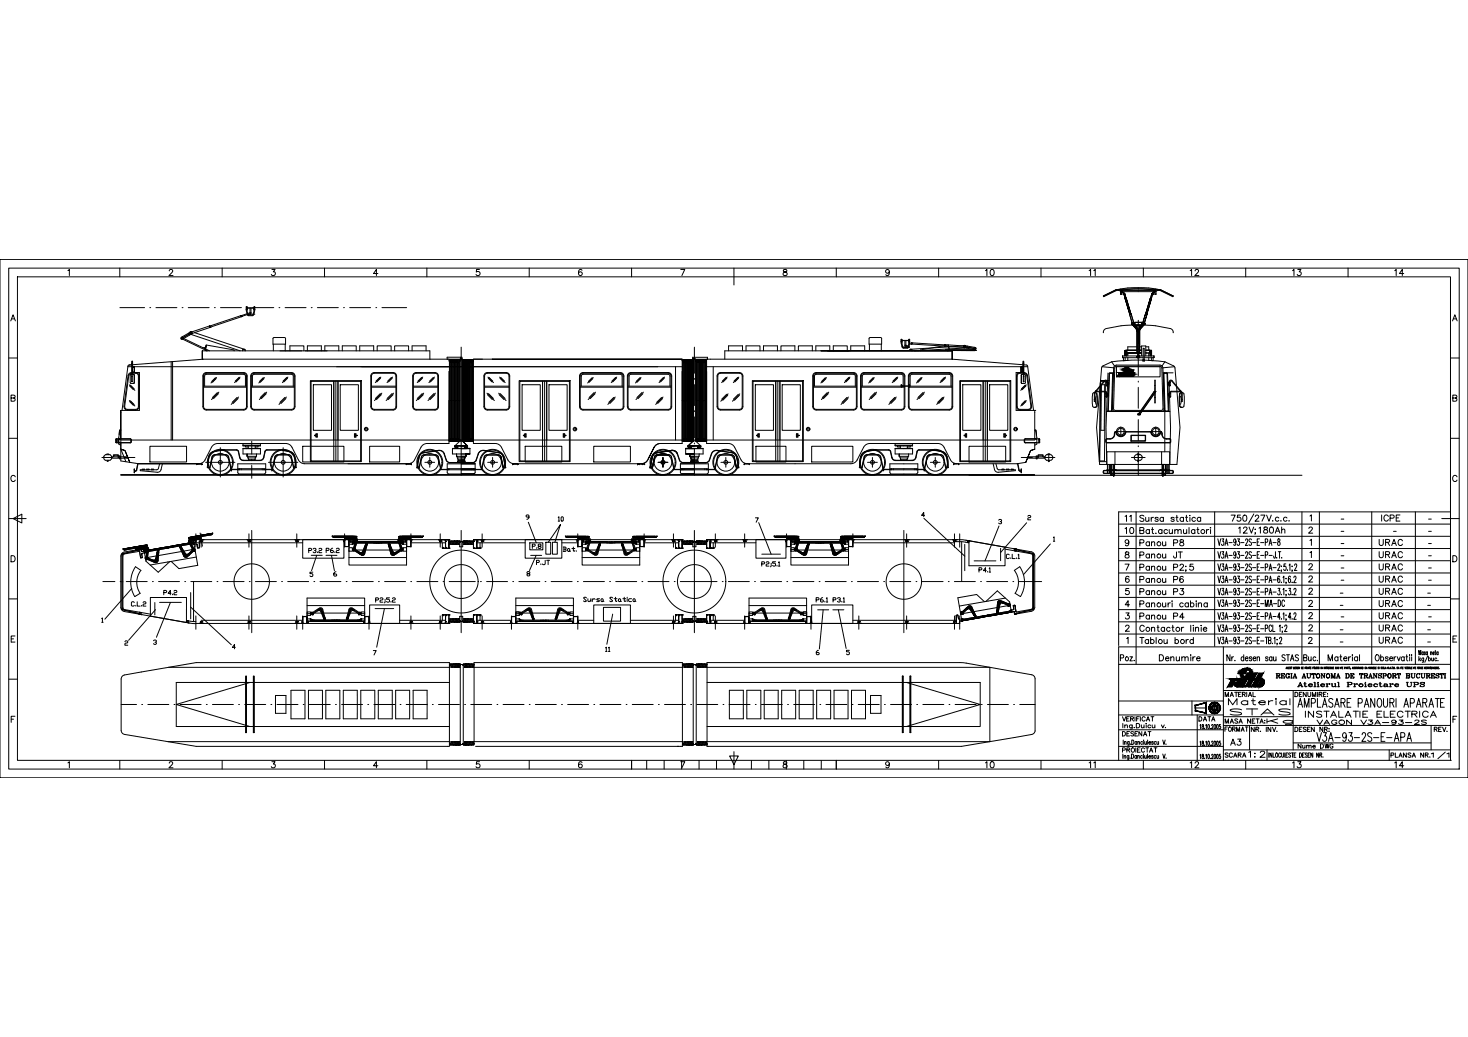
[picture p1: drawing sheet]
<svg xmlns="http://www.w3.org/2000/svg" width="841mm" height="594mm" viewBox="0 0 841 594" stroke-linecap="round" stroke-linejoin="round" font-family="sans-serif">
<defs><g id="words">
<g font-size="8.8">
<text x="742" y="406">AMPLASARE PANOURI APARATE</text>
<text x="753" y="426">V3A-93-2S-E-APA</text>
</g>
<text font-size="7.9" x="708" y="307">12V;180Ah</text>
<g font-size="7.5">
<text x="652" y="328">Panou P2;5</text>
<text x="819" y="436">1/1</text>
</g>
<g font-size="7.1">
<text x="563" y="159">10</text>
<text x="623" y="159">11</text>
<text x="681" y="159">12</text>
<text x="739" y="159">13</text>
<text x="798" y="159">14</text>
<text x="652" y="300">Sursa statica</text>
<text x="790" y="300">ICPE</text>
<text x="643" y="307">10</text>
<text x="652" y="307">Bat.acumulatori</text>
<text x="652" y="314">Panou P8</text>
<text x="789" y="314">URAC</text>
<text x="652" y="321">Panou JT</text>
<text x="789" y="321">URAC</text>
<text x="789" y="328">URAC</text>
<text x="652" y="335">Panou P6</text>
<text x="789" y="335">URAC</text>
<text x="652" y="342">Panou P3</text>
<text x="789" y="342">URAC</text>
<text x="652" y="349">Panouri cabina</text>
<text x="789" y="349">URAC</text>
<text x="652" y="356">Panou P4</text>
<text x="652" y="363">Contactor linie</text>
<text x="789" y="363">URAC</text>
<text x="652" y="370">Tablou bord</text>
<text x="789" y="370">URAC</text>
<text x="641" y="380">Poz.</text>
<text x="663" y="380">Denumire</text>
<text x="702" y="405">Material</text>
<text x="703" y="411">STAS</text>
<text x="746" y="412">INSTALATIE ELECTRICA</text>
<text x="704" y="428">A3</text>
<text x="714" y="435">1:2</text>
<text x="563" y="441">10</text>
<text x="623" y="441">11</text>
<text x="681" y="441">12</text>
<text x="739" y="441">13</text>
<text x="798" y="441">14</text>
</g>
<g font-size="6.6">
<text x="649" y="300" transform="rotate(-90 649 300)">11</text>
<text x="789" y="356">URAC</text>
<text x="725" y="416">Kg</text>
</g>
<g font-size="6.2">
<text x="730" y="390">REGIA AUTONOMA DE TRANSPORT BUCURESTI</text>
<text x="743" y="430">Nume DWG</text>
</g>
<g font-size="5.7">
<text x="319" y="300">10</text>
<text x="176" y="318">P3.2</text>
<text x="186" y="318">P6.2</text>
<text x="304" y="315">P.8</text>
<text x="321" y="317">Bat.</text>
<text x="306" y="325">P.JT</text>
<text x="92" y="342">P4.2</text>
<text x="333" y="346">Sursa Statica</text>
<text x="466" y="346">P6.1</text>
<text x="476" y="346">P3.1</text>
<text x="74" y="349">C.L.2</text>
<text x="346" y="374">11</text>
<text x="742" y="395">Atelierul Proiectare UPS</text>
<text x="701" y="400">MATERIAL</text>
<text x="740" y="400">DENUMIRE:</text>
<text x="642" y="414">VERIFICAT</text>
<text x="686" y="414">DATA</text>
<text x="701" y="416">MASA NETA:</text>
<text x="753" y="416">VAGON V3A-93-2S</text>
<text x="642" y="423">DESENAT</text>
<text x="701" y="420">FORMAT</text>
<text x="716" y="420">NR. INV.</text>
<text x="740" y="420">DESEN NR:</text>
<text x="821" y="420">REV.</text>
<text x="642" y="432">PROIECTAT</text>
<text x="701" y="435">SCARA</text>
<text x="796" y="435">PLANSA NR.</text>
</g>
<g font-size="2.6">
<text x="767" y="298">-</text>
<text x="817" y="298">-</text>
<text x="767" y="306">-</text>
<text x="797" y="306">-</text>
<text x="817" y="306">-</text>
<text x="767" y="313">-</text>
<text x="817" y="313">-</text>
<text x="767" y="320">-</text>
<text x="817" y="320">-</text>
<text x="767" y="327">-</text>
<text x="817" y="327">-</text>
<text x="767" y="334">-</text>
<text x="817" y="334">-</text>
<text x="767" y="341">-</text>
<text x="817" y="341">-</text>
<text x="767" y="348">-</text>
<text x="817" y="348">-</text>
<text x="767" y="355">-</text>
<text x="817" y="355">-</text>
<text x="767" y="362">-</text>
<text x="817" y="362">-</text>
<text x="767" y="369">-</text>
<text x="817" y="369">-</text>
</g>
</g></defs>
<!-- layer: SUBTIRE -->
<g fill="none" stroke="#000" stroke-width=".57">
<path d="M0 149h841v297h-841zM5 154h831v287h-831zM10 159h821v277h-821zM39 155l1-1v4M69 154v5M97 155l1-1 1 1-2 3h2M127 154v5M156 154h2l-1 2a1.2 1.2 0 0 1 0 2 1.2 1.2 0 0 1-2-1M186 154v5M216 157h-2l2-3v4M245 154v5M275 154h-2v2a1.2 1.2 0 0 1 2 0 1.2 1.2 0 0 1 0 2 1.2 1.2 0 0 1-2-1"/>
<path d="M303 154v5M333 155a1.5 1.5 0 0 0-2 1 1.5 1.5 0 0 0 2 1 1.1 1.1 0 0 0 0-1 1.1 1.1 0 0 0-2 1M362 154v5M390 154h2l-1 4M420 154v9M449 155v1a1.4 1.4 0 0 1 2 0 1.4 1.4 0 0 1 0 2h-2v-2l2-1zM479 154v5M510 156a1.1 1.1 0 0 1-2 0 1.1 1.1 0 0 1 0-1 1.1 1.1 0 0 1 1 0v3l-1-1M538 154v5M596 154v5M655 154v5M714 154v5"/>
<path d="M772 154v5M141 176v1M141 176h1v4h3M141 176h.1M141 177l1 4h3v-1M141 177h1M141 176h1M142 180l-4 1M142 177h.1M142 176h3M143 180h-1M143 176v4h1v-4"/>
<path d="M143 179l-1 1M145 180h.1M145 176h1zM145 176l1 1M146 176l-1 1M146 177l-1 3M146 176h.1M146 177h.1M146 177v-1v1M640 166l12-1 13 1M640 166h1M640 166l-8 4 9-4"/>
<path d="M641 166h-2l-7 4M641 166l1 1M642 168h1M642 167v2h1v-2M642 167h.1M642 166h-1M642 166h.1M642 166l10-1 10 1M642 166h11h11M642 166l1 1M643 167h19M643 168h1"/>
<path d="M643 167h1v2M643 167h.1M643 167v1M643 166v1M643 168l1 1M643 168v1M644 168v1M644 168h.1M644 169h.1M645 171h.1M645 171l-1-2 1 2M645 171l-1-3 1 3"/>
<path d="M647 180l-2-9 2 9M648 180l-3-9 3 9M656 180h1M656 180l-1 5 1-5M659 171l-3 9 3-9M659 171h1M660 171l-3 9 3-9M660 171h.1M660 168l-1 3M660 168v1zM660 168h2M660 168v1h1v-1"/>
<path d="M660 169v2M661 168l-1 1M661 166v1M661 166v2M662 167h-2v2M662 168h.1M662 166l-19 1M662 166v1M662 167h.1M662 166h.1M662 166h2M662 167v2v-2"/>
<path d="M664 166h.1M664 166l-2 1M664 166l8 4M665 166l7 4-8-4M665 166h-2M6 184l1-4 2 4M7 183h1M104 194h.1M104 193a.6 .6 0 0 0 0 1h1M104 193l1 1M105 194l14 7M105 194l15 7"/>
<path d="M108 191h.1M108 191l-4 2M108 192h1M109 191h.1M109 191l-4 2M109 191h1zM110 190h-1M110 190l-2 1M110 191l-5 3M110 191l-1 1 29 9M111 191l29 9M118 200v-2v3"/>
<path d="M118 199l-1 1M118 199h-2M118 198l16 2v1M120 187l-11 3M120 187h.1M138 181l-18 6M138 181h.1M138 181l-28 10M142 180h.1M157 194l6-1 1 4h-8zM157 197v4M163 197v4"/>
<path d="M498 194v3h7v-3M498 197v4M498 193h6M499 193l-1 1M505 193v1M505 197v4M516 195v-1v2M516 195v1M516 195h1M517 196v3M517 196v2M517 196h.1"/>
<path d="M517 194v1zM517 195v1M517 195h4M517 199h.1M517 198h.1M517 198l1 1h2M518 195v4h1v-4M519 198l1 1M519 198h1M520 199h.1M521 196v-2v2M521 195h.1"/>
<path d="M521 196l-1 3M521 198v1M521 196h.1M521 194v1zM521 195v1M521 197l-1 2h-3M521 195v2M522 197h-1M522 197h.1M522 197l19 1M522 196v1M522 196l19 2"/>
<path d="M541 198h.1M541 198l12 1M541 197v1M541 197l12 1M543 198l1 3h-1M544 200l-1-2-16 2v1M552 199h1M552 198h.1M552 199l-28 2M552 198l1 1zM553 199h.1M553 198h-1"/>
<path d="M553 199l5 1-5-1M554 199l4 1M554 199h-2M554 198v1M558 199h1a.6 .6 0 0 1 0 1h-1M558 199l-5-1-31 2M558 199v1M559 199v1zM632 190v1M647 180h.1M647 180h1l2 5M647 180l2 5"/>
<path d="M648 185v1M648 186h.1M648 185h.1M649 185v1v-1M649 186h.1M649 185h.1M649 186h1h-1M649 186h-1M649 186l2 3M649 185h1h-1M650 185v1zM650 186l1 3"/>
<path d="M650 186l2 3v1M650 186l2 3v16M650 185v1M651 188v1M651 189v12l1 1M651 186v2v-2M651 199h-5v2M652 189h.1M652 190h.1M651 189h.1M652 186h-2h2M652 186h1"/>
<path d="M652 186l10 1 8 1 2 1v1M652 186l-10 1-8 1-1 1-1 1M652 186h.1M653 189h.1M653 190h.1M653 189v-1v1M653 189v1M653 189v12l-1 1M653 186v2v-2M653 199h1M654 186h-1h1M654 185h-4h4"/>
<path d="M654 185v1M654 186l-2 3v15M654 185v1l-1 3 3-3M654 185h2M654 186h2M654 186l-1 3-1 1M656 186l-3 3M656 185v1v-1M656 186h.1M656 185h.1M656 185v1M656 199h2v2"/>
<path d="M657 180l-1 5 1-5M657 180h.1M672 190v1M832 184l1-4 2 4M833 183h1M5 205h5M73 210h318M75 214h.1M75 213h.1M75 214l-1 1-3 18 2 1 5 1 1-1v-1M75 213l-1 1-1 1-2 18a2 2 0 0 0 2 2h5l2-2v-18l-1-1-1-1M75 216h1"/>
<path d="M75 219h1M75 214v1v4l2 1M76 219h.1M76 208v2M76 214h3v1M76 213h4v22h-11M76 214h1M76 208h.1M76 207v1M76 207v3M76 207l-1 11 1-10M76 213h.1"/>
<path d="M76 210v3v-3M76 210h1h-1M76 213h1M76 213v1zM77 214v6M77 210h.1M77 210v3zM79 215v18M98 207v45M99 207v45M116 206v-5v5v-5h130v5M117 214l1-1h22l1 1 1 1v18l-1 1-1 1h-22l-1-1-1-1v-18z"/>
<path d="M117 214h1h22h1v1v18v1l-1 1h-22l-1-1v-1v-18zM118 201h1M123 216l-2 3M124 217l-2 2M124 216l-3 3M137 216l-2 2M137 217l-2 2M138 216l-4 3M139 201v-1h1v1M139 200v1M139 200h1M140 200l1 1"/>
<path d="M144 214l2-1h21l1 1 1 1v18l-1 1-1 1h-21l-2-1v-1v-18zM144 214h2h21h1l1 1v18l-1 1-1 1h-21l-2-1v-1v-18zM151 216l-2 3M151 217l-2 2M151 216l-3 3M164 216l-2 2M165 217l-2 2M165 216l-3 3M166 201v-3h8v3M176 201v-3h8v3M178 218h29v46h-29zM186 201v-3h8v3"/>
<path d="M191 218v46M192 218v46M194 218v46M196 201v-3h8v3M206 201v-3h8v3M213 214l1-1h11l2 1v19l-1 2h-12l-1-1-1-19zM213 214h1h11l2 1v18l-1 1-12 1-1-1v-19zM216 201v-3h8v3M218 216l-3 2M218 217l-2 2M218 216l-3 3M224 216l-2 2"/>
<path d="M225 217l-2 2M225 216l-3 3M226 201v-3h8v3M236 201v-3h8v3M237 214l1-1h11l2 1v19l-1 2h-12l-1-1-1-19zM237 214h1h11l2 1v18l-1 1-12 1-1-1v-19zM242 216l-3 2M242 217l-2 2M242 216l-3 3M248 216l-2 2M249 217l-2 2M249 216l-3 3"/>
<path d="M256 206v-1h9v1M257 213v41l-14 1-2 1-4 8-1 1-2 1M257 206v1M257 206h.1M257 207h.1M257 207v45M258 207h-1M258 207h.1M258 206v47M258 206v1M258 206h.1M258 207v1"/>
<path d="M258 208v43M259 206h.1M259 206v47M259 207l-1 1M259 207v1M259 208v43M259 206h1M260 206h.1M260 206v47M260 207v1M260 208v43M260 208v-1l1 1"/>
<path d="M260 206v23M261 208v43M261 206h.1M261 206v47M261 207v1M261 207l1 1M262 208v43M262 207v1M262 206v47M262 206h.1M262 207l1 1M263 208v43"/>
<path d="M263 206h.1M263 206v47M263 207v1M263 206v1M263 207h.1M263 207v45M264 206l-1 1M264 206h.1M264 205v48M265 206h-148l-43 3-1 1-3 25M265 206h.1M265 206v47v-47"/>
<path d="M265 206v1M265 207h.1M265 207v45M265 206v47M265 207l1 1M266 208v43M266 206h.1M266 206v47M266 207v1M266 207l1 1M267 208v43M267 208v-1v1"/>
<path d="M267 208h.1M267 206v47M267 206h.1M268 208l-1-1 1 1M268 208v43M268 206h.1M268 207v1M268 206v23M268 208v-1v1M269 206h.1M269 206v47M269 207l-1 1"/>
<path d="M269 208h.1M269 208v-1v1M269 208v43M270 206v47M270 207l-1 1M270 206h.1M270 207v1M270 208l1-1-1 1M270 208v43M271 206h.1M271 206v47M271 206v1"/>
<path d="M271 207h.1M271 207v45M271 206h11M276 206h-5v48l15 1 1 1 4 8 2 1 2 1M278 214l1-1h11l2 1v19l-1 2h-12l-1-1-1-19zM278 214h1h11l1 1 1 18-1 1-12 1-1-1v-19zM280 216l3 3M280 217l2 2M280 216l2 2M286 216l3 3M286 217l3 2M287 216l2 2"/>
<path d="M297 218h30v46h-30zM298 218h28v46h-28zM311 218v46M312 218v46M313 218v46M333 214l1-1h21l2 1v1v18v1l-2 1h-21l-1-1-1-1v-18zM333 214h1h21h2v1v18v1l-2 1h-21l-1-1-1-1v-18zM339 216l-2 3M340 217l-2 2M340 216l-3 3M353 216l-2 2M353 217l-2 2"/>
<path d="M353 216l-3 3M360 214l1-1h22l1 1 1 1v18l-1 1-1 1h-22l-1-1-1-1v-18zM360 214h1h22h1v1v18v1l-1 1h-22l-1-1v-1v-18zM367 216l-3 3M367 217l-2 2M380 216l-2 2M381 217l-3 2M381 216l-3 3M387 210v42M391 206v48h-13l-2 1-1 1M391 206h-109h109M391 206v1"/>
<path d="M391 206h.1M391 207h.1M391 207v45M391 206v47M392 208l-1-1 1 1M392 208v43M392 206h.1M392 206v47M392 207v1M393 208l-1-1 1 1M393 208h.1M393 208v43"/>
<path d="M393 208v-1v1M393 206h.1M393 206v47M394 208l-1-1 1 1M394 208v43M394 208v-1v1M394 206h.1M394 206v23M394 207v1M395 206h.1M395 206v47M395 207l-1 1"/>
<path d="M395 207v1M395 208v43M396 207l-1 1M396 206h.1M396 206v47M396 207v1M396 208l1-1-1 1M396 208v43M397 206v47M397 206h.1M397 206v1M397 207h.1"/>
<path d="M397 205v1h1M397 207v45M397 206h148l41 3M397 206v-1v1M398 205v1h-1M398 205v48M398 206l1 1M398 206h.1M399 207h.1M399 207v45M399 206v1M399 206h.1"/>
<path d="M399 206v47M399 207v1M399 208v43M400 206h.1M400 206v47M400 207l-1 1M400 207v1M400 208v43M401 207l-1 1M401 206h.1M401 206v47M401 207v1"/>
<path d="M401 208l1-1v1M401 208v43M402 206h.1M402 206v23M402 208h.1M402 208v43M402 206v47M402 207v1M403 206h.1M403 207v1M403 206v47M403 208v43"/>
<path d="M403 207l1 1M404 208v43M404 206v47M404 207v1M404 206h.1M404 206v1M404 207h1M404 207h.1M405 207h.1M405 207v45M405 207v-1v48l14 1 2 1 4 8 1 1 2 1M405 210h184"/>
<path d="M405 206v-1h-8v1M409 210v42M411 214l2-1h11l1 1 1 19-1 2h-12l-2-1v-19zM412 214h1h11l1 1v18l-1 1-11 1-2-1v-19zM415 206v-5h131h-76h76v5M416 216l-2 2M416 217l-2 2M417 216l-4 3M417 201v-3h8v3M423 216l-2 2M423 217l-2 2M423 216l-3 3"/>
<path d="M427 201v-3h8v3M431 218h29v46h-29zM437 201v-3h8v3M444 218v46M446 218v46M447 218v46M447 201v-3h8v3M457 201v-3h8v3M466 214l2-1h21l1 1 1 1v18l-1 1-1 1h-21l-2-1v-1v-18zM466 214h2h21h1l1 1v18l-1 1-1 1h-21l-2-1v-1v-18zM467 201v-3h8v3M473 216l-2 3"/>
<path d="M473 217l-2 2M473 216l-3 3M477 201v-3h8v3M486 216l-2 2M487 201h-13h13M487 217l-2 2M487 216l-3 3M487 201v-3h8v3M494 214l1-1h21l2 1v1v18v1l-2 1h-21l-1-1-1-1v-18zM494 214h1h21h2v1v18v1l-2 1h-21l-1-1-1-1v-18zM500 216l-2 3M501 217l-2 2"/>
<path d="M501 216l-3 3M514 216l-2 2M514 217l-2 2M514 216l-3 3M521 214l1-1h22l1 1 1 1v18l-1 1-1 1h-22l-1-1-1-1v-18zM521 200h1v1M521 214h1h22h1v1v18v1l-1 1h-22l-1-1v-1v-18zM521 200h1M522 200l1 1M528 216l-3 3M528 217l-2 2M541 216l-2 2"/>
<path d="M542 217l-3 2M542 200h17M542 216l-3 3M543 201h15M544 201h16M550 218h29v46h-29zM563 218v46M564 218v46M566 218v46M584 213l-1 1-1 1v18l2 2h5a2 2 0 0 0 2-2l-2-18-1-1-1-1M585 210v3zM585 213h1"/>
<path d="M585 210h.1M586 214v6M586 213v1zM586 213h-4v22h11M586 210v3v-3M586 210h-1h1M586 213h.1M586 210h.1M586 210v3M586 219h.1M586 208v2M586 214l-1 1v5l2-1v-4v-1"/>
<path d="M586 208v-1v3M586 208h.1M586 208v8M586 219h1M586 207v11l1-2M587 209l2 1 3 25M587 214h.1M587 213h.1M587 219h.1M587 214l1 1 3 18-1 1h-1h-5l-1-1v-18l1-1h2M630 219v2M630 218h3h-3"/>
<path d="M631 210l7 1M632 218h-1v3M633 218v6M634 219h1v2h-1zM634 219v-1h-1l-5 6M634 218h2M634 219v2M634 219a.9 .9 0 0 0 0-1 .9 .9 0 0 0-1 0l-5 6M635 219v1zM635 214l-1 37M636 214h1v21h-2zM637 207l-6 3-1 11"/>
<path d="M637 207l2 3M637 207l15-1 15 1M638 214l-1 21v1M638 214h-1h-2v21v1M638 211l-1 23 1 1 1 1M638 211l1-1 1-1h25l1 1v1M640 210h25v6h-25zM643 205h.1M644 205v2l2-1v-1M645 201v3v-3M645 205v2M645 204v-3v3"/>
<path d="M645 201h.1M646 202v-1v1M646 202v2M646 203h-1M651 201h-5h5M651 204l1 1M652 205h.1M652 204h.1M652 204h-9v1h12M652 205v-1v1M652 202h-6h6M652 204v1"/>
<path d="M652 204h1M652 204l1 1M653 205h.1M653 204h2M653 204h.1M653 204v1M654 201h-1h1M654 202h-2h2M654 204v-6h2v6M655 206v1l1-1M655 206v-7l1 7M655 206h1"/>
<path d="M656 204h5v1M657 202h.1M657 202h2M658 205v1l3 1v-2M658 202v2M659 201h-3h3M659 201v1v-1M659 201h1h-1M659 204v-3v3M660 205v2M660 201v3v-3M661 204v1h-5"/>
<path d="M666 211l1 23-1 1-1 1M666 214h6M667 214v21l1 1M667 214h2v21h-2zM667 214h.1M667 207l5 3 1 1 3 34-2 21h-4l1-21-1-26M667 207l-1 3M668 214h1l1 21-1 1M669 219h1v1h-1zM670 219v2zM670 219h.1M670 219l1-1 5 6"/>
<path d="M673 210l-7 1M831 205h5M6 228h2v-1l-2-1v4h2l1-1-1-1M69 236v-1v1M69 235h.1M74 220l3 4M74 229l3 4M74 221l2 2M74 230l2 2M75 221l2 2M75 230l2 2M117 221h24"/>
<path d="M117 222h24M117 221v-6l1-1 22 1h1v6M125 225l-3 3M125 226l-3 2M125 225l-4 4M136 228l-3 3M136 228l-2 3M137 227l-5 5M144 221h25M144 222h25M145 221v-6l1-1 21 1h1v6M152 225l-3 3"/>
<path d="M153 226l-3 2M153 225l-4 4M163 228l-3 3M164 228l-3 3M164 227l-4 5M180 220h10v27h-10zM195 220h10v27h-10zM213 221h14M213 222h14M218 225l-3 3M219 226l-3 3M219 225l-4 4"/>
<path d="M225 225l-3 3M225 226l-3 3M225 225l-4 4M237 221h14M237 222h14M242 225l-3 3M243 226l-3 3M243 225l-4 4M249 225l-3 3M249 226l-3 3M249 225l-4 4M260 229v24v-24"/>
<path d="M260 229v-23v23M268 229v-23v23M268 229v24v-24M278 221h14M278 222h14M279 225l4 4M279 226l3 3M280 225l3 3M286 225l4 4M286 226l3 3M287 225l2 3M299 220h11v27h-11z"/>
<path d="M315 220h10v27h-10zM332 221h25M332 222h25M333 221v-6l1-1 22 1v6M340 225l-2 3M341 226l-3 2M341 225l-4 4M352 228l-3 3M352 227l-4 5M360 221h24M360 222h24M360 221v-6l1-1 22 1h1v6"/>
<path d="M368 225l-3 3M368 226l-2 2M369 225l-5 4M379 228l-3 3M380 228l-3 3M380 227l-4 5M394 229v24v-24M394 229v-23v23M402 229v24v-24M402 229v-23v23M416 226l-3 3M417 226l-3 3"/>
<path d="M417 226l-4 4M423 226l-3 3M424 226l-3 3M424 226l-4 4M433 220h10v27h-10zM448 220h11v27h-11zM466 221h25M466 222h25M467 221v-6l1-1 21 1h1v6M474 225l-3 3M475 226l-3 2M475 225l-4 4"/>
<path d="M485 228l-3 3M486 228l-3 3M486 227l-4 5M493 221h52M493 222h25M494 221v-6l1-1 22 1v6M501 225l-2 3M502 226l-3 2M502 225l-4 4M513 228l-3 3M513 227l-4 5M516 220v1z"/>
<path d="M516 221v1M516 221h1M517 220v1zM517 221v1M521 221h.1M521 222h24M521 220v2M521 220v1zM521 221v1M521 221v-6l1-1 22 1h1v6M529 225l-3 3M529 226l-2 2"/>
<path d="M530 225l-5 4M540 228l-3 3M541 228l-3 3M541 227l-4 5M552 220h10v27h-10zM567 220h10v27h-10zM587 221l-2 2M587 230l-2 2M588 221l-2 2M588 230l-2 2M588 220l-3 4M588 229l-3 4"/>
<path d="M593 235h.1M593 235v16M627 229h1M627 225v5h1M627 225l-1 1v4v3h1M627 225v4M627 225h1l1 3-1 5M627 229v1M627 225l1 1 1 3-1 4h-1M628 224h5M628 224l-1 1M628 227v2v3"/>
<path d="M628 224h.1M630 224l-2 21 2 21h4M630 222v2M630 224v40h4M630 221v3M631 224l-1 40h3v-40M631 221v3M631 224v23h2v-23M631 220h2v4M633 224l1 1M634 225v2zM634 227h.1"/>
<path d="M634 221h1zM634 225v3M634 236h36M634 226h1v1h-1zM661 224h1M661 224l-9 13M662 224v1M662 225v3M662 221v3M662 228h.1M662 221v-3v3M662 228v3v-3"/>
<path d="M662 224h.1M662 224l-9 13M662 224h-1l-9 13M666 234l-1 1h-27l1-25h1h25l1 1v23M667 236v23M669 226h1v1h-1zM670 221h.1M670 225h1v2h-1zM670 227h1zM670 221v-2a.9 .9 0 0 1 1-1 .9 .9 0 0 1 1 0l4 6M676 224h-5l-1 1M676 227l1 2-1 3"/>
<path d="M676 224l1 1M676 224l-5 1-1 3M676 224h.1M677 229v1M677 225l-1 1v3v4h1M677 225h-1v3v5h1M677 225v5M677 225l1 1 1 4-1 3h-1M677 225v4M832 228h2v-1l-2-1v4h2l1-1-1-1M5 251h5M66 252v1"/>
<path d="M66 253h1M66 252h1M66 252h.1M66 253h.1M66 253h9v-1h-7l1-1v-15v21M66 252h9v2h-6M67 252v1zM67 252h-1M67 253v1M67 252v1M67 251v1M68 253h.1"/>
<path d="M68 252v1M68 252h.1M68 253v1M68 251v1M68 252v1zM69 247l-1 7 1 1M69 246l-1 3M69 254h-1h1M69 246v1M69 254v10l10 2M69 257l3 8M69 252h524"/>
<path d="M69 247h.1M72 258l-3-1 3 1M129 258h.1M137 259l-1-1h-9l-5 1-2 2M137 259l-1-1h-8l-6 1a4 4 0 0 0-2 3M139 254v1h10v-1M139 257h10M139 255h10M139 254h10M139 257h10v3h-10zM141 255v1h1M142 255v2"/>
<path d="M146 255v2M148 255v1h-2M160 258h.1M161 258h-8l-2 5-2 1h-11l-1-1-1-4M161 258h-8l-1 1-1 4-2 1-10-1h-1l-1-4M161 258l6 1 2 2M161 258l5 1a4 4 0 0 1 3 3M181 249h1v1h-1zM203 249h1v1h-1zM242 259l9-1h2l1 1 2 5 2 1M242 259l-2 2-1 7h1l2-7h8l1 1 2 7M243 259l-3 2-1 7"/>
<path d="M251 258l-9 1M251 258l3 1 2 5 1 1h7M257 252h.1M257 252v1M257 252h1M258 252h.1M258 253h.1M258 251v1M258 251l1 1M259 253h.1M259 251v1M259 257h10"/>
<path d="M259 253h1M260 253h.1M260 251v1M260 251v1l1-1M261 255h3h-3M261 256v-1v1M261 256h1h-1M261 251v1M261 253h.1M262 251l-1 1M262 251v1M262 253h.1"/>
<path d="M262 255v2v-2M263 251l-1 1M263 251v1M263 253h.1M263 252h.1M263 252l1 1M264 253h.1M264 253h1M264 253l-3 2M264 255h4M264 257h5h-5M264 257h-5v3h10h-5"/>
<path d="M265 253h.1M265 253v-1v1M265 252h.1M266 251l-1 1M266 251v1M266 253h.1M266 255v2zM266 256h2zM267 251l-1 1 1-1M267 251h.1M267 251v1M267 253h.1"/>
<path d="M268 251l-1 1M268 251v1v-1M268 256v-1v1M268 255h-4h4M268 255l-3-2 3 2M268 253h.1M268 251l1 1M269 253h.1M269 257v3M269 251v1M269 251h.1M269 251l1 1"/>
<path d="M270 253h.1M270 251v1M270 251l1 1M271 253h.1M271 252h.1M271 252v1M286 259l2 2 2 7M286 259l-7-1a3 3 0 0 0-5 2M286 259l2 2 1 6M301 249v1zM323 249h1v1h-1zM323 249v1z"/>
<path d="M375 256l-4 7 4-7M376 259l-2 1v1M376 259l-2 2-2 7M385 258l-9 1M385 258l2 1 1 1M385 258h-2M385 258h1l2 2M385 258l3 1 2 5 1 1M385 258h2l1 2M391 252v1M391 252h.1M391 253h.1"/>
<path d="M392 251l-1 1M392 251v1M392 253h.1M393 251l-1 1M393 251v1M393 257h2h-2M393 257v3M393 253h.1M394 251l-1 1M394 251v1v-1M394 253h.1M394 255l3-2-3 2"/>
<path d="M394 255v1h2h-2M394 255h4h-4M394 251v1M394 251l1 1M395 253h.1M395 251v1M395 251h.1M395 251l1 1-1-1M396 253h.1M396 255v2v-2M396 251v1v-1M396 251l1 1-1-1"/>
<path d="M397 253h.1M397 252h.1M397 252v1zM397 253h1M398 257h-3h3M398 257h-5h5M398 257h5M398 257h5v3h-2M398 253l3 2M398 253h.1M399 252l-1 1M399 252h.1"/>
<path d="M399 253h.1M399 251v1M399 251l1 1M400 253h.1M400 255v2v-2M400 251v1M400 251l1 1M401 253h.1M401 251v1M401 251l1 1v-1M401 256h-1h1M401 256v-1v1"/>
<path d="M401 255h-3h3M402 253h.1M402 251h.1M402 251v1M403 253h.1M403 251v1M404 251l-1 1M404 251v1M404 253h.1M404 252h.1M405 252h-1M405 252h.1"/>
<path d="M405 252v1M405 253h.1M420 259l2 2 1 7M420 259l-8-1a3 3 0 0 0-4 2M420 259l1 1 1 1 1 7h-1M420 259l-8-1a3 3 0 0 0-4 2l-2 4M434 249h1v1h-1zM456 249h1v1h-1zM502 258h.1M513 255h1v1h2M513 257h10M513 255h10"/>
<path d="M513 254h10M513 254v1M513 257h10v3h-10zM516 255v2M520 255v2M521 255v1h-1M523 254v1h-9M523 254h.1M533 258h.1M553 249h1v1h-1zM575 249h1v1h-1zM590 258l3-1-3 1"/>
<path d="M593 251h-6v1v2h6M593 251l1 1h-7v1l7 1h-1M593 246v1M593 254v3M593 247h.1M593 246l1 3M593 247l1 7-1 1M594 251l2 1M595 251v3M595 252v1zM596 253h.1M596 252v1"/>
<path d="M596 252h.1M596 253l-2 1M634 252a3 3 0 0 0 5-3v-2a2.9 2.9 0 0 0 3 3 2.9 2.9 0 0 0 3-3h14a2.9 2.9 0 0 0 3 3 2.9 2.9 0 0 0 3-3l1 1a3 3 0 0 0 2 4h2v1l-36 1zM634 254v12M634 259h36v7h-36zM639 259v7M639 247a2.7 2.7 0 0 0 3 3 2.7 2.7 0 0 0 3-3h14a2.7 2.7 0 0 0 3 3 2.7 2.7 0 0 0 3-3M639 247h.1M639 247v1a2.9 2.9 0 0 1-3 3h-2v3h37v-3h-3a3 3 0 0 1-2-3l-1-1M648 249h8v4h-8zM648 250h8v3h-8zM652 260v5"/>
<path d="M665 247h.1M665 259v7M831 251h5M9 273a1.3 1.3 0 0 0-2-1 1.3 1.3 0 0 0-1 2v1a1.3 1.3 0 0 0 1 1 1.3 1.3 0 0 0 2-1M59 262h.1M60 260h3l1 1v2l-1 1h-3l-1-1v-2zM61 260h1M61 264h1M64 262h9M65 262v-1h3v1M68 261h1v2h-1zM74 265l-2-7 2 7"/>
<path d="M77 269h.1M77 269v2zM79 266l-1 3-1 1M79 266l-1 4h-1M79 266h35h-35M81 269h2zM84 269h1M87 269h1zM91 266l-1 3h-10v1h11l1-1 1-3M113 266h.1M113 266h2h1M113 266h2h-2"/>
<path d="M114 266l3-2 5-8 2-2h40l3 1 4 9 3 2h61M115 265l1 1M116 266h.1M120 262l-1 6M120 262l-1 6h1l2-7h7h2l2 9v-1M120 268l1-6 1-1 7-1 2 1 2 8M124 272a7 7 0 0 1-4-12 7 7 0 0 1 12 0 7 7 0 0 1-3 12M133 269h4M136 269h16v2v1h-15l-1-1zM136 266h16v3h-16zM137 269h.1M138 269h.1"/>
<path d="M142 261v-1v1M142 261h5M142 261v1h4M142 262l1 2M143 263h3M146 262v2M147 260v1l-1 1M150 269h.1M151 269h5M151 269h.1M160 272a7 7 0 0 1-4-12 7 7 0 0 1 12 0 7 7 0 0 1-3 12M168 268l-1-6-1-1-7-1-1 1-2 8"/>
<path d="M169 262l1 6h-2l-2-7h-7l-1 1-2 8v-1M169 262l1 6M233 266h.1M233 266h2h1M233 266h2h-2M235 265v1M235 266h1M236 266h.1M239 268h.1M240 268l1-6 1-1h8l1 1 2 7M243 265h6M244 272a7 7 0 0 1-4-12 7 7 0 0 1 12 0 7 7 0 0 1-3 12"/>
<path d="M246 262v6M253 269h4M257 269h.1M262 261v-1v1M262 261h5M262 261l1 3M262 262h4M263 263h3M263 264h3M264 264h2h-2M264 269h8h-8M264 266h8h-8"/>
<path d="M264 266h-8v3h16v-3M264 269h-8v2l1 1h7M264 265h7zM266 264v-1v1M266 264h.1M266 264h-4v1M266 264v1M267 261l-1 2zM267 260v1zM270 269h.1M271 265h.1M271 269h5"/>
<path d="M271 269h.1M272 269v2v1h-8h8M273 264l-1 1h-1M274 260l-1 4-2 1h-13M277 262l2-1h7l1 1 1 6M279 265h6M280 272a7 7 0 0 1-4-12 7 7 0 0 1 12 0 7 7 0 0 1-3 12M282 262v6M287 262l1 6-1-6M287 262l-1-1h-8l-2 8M289 267l1 1h-2M294 266h.1"/>
<path d="M294 266h2h-2M296 266h1M297 266h.1M365 266h.1M366 266h-1M366 266h.1M367 266h-1M368 266h1M368 266h.1M369 265v1M369 266h-4M371 263l-1 2-2 1h-74"/>
<path d="M372 268h2M373 268h.1M373 267l-1 1h2M375 262l-1 6M375 262l-1 6 1-6M376 261h7h1l2 8-2-8h-8M376 261l-1 1M376 261h-1l-1 7M377 265h6M380 262v6v-6M386 269h5M388 260l1 4 1 1h8"/>
<path d="M390 266h16v3h-16zM391 272h7h-7M391 272l-1-1v-2h16v2l-1 1h-7M391 269h.1M391 265h7h-7M392 269h.1M395 261v-1v1M396 261v1M396 261v2h4v-2M396 261h-1h1M396 265v-1h4v1M396 262v1h2"/>
<path d="M396 262h4M396 264h.1M396 264v-1v1M396 264h3M398 260h-5h8M399 263v1M401 260v1h-5M404 269h.1M404 265h-6h6M404 265h.1M405 269h.1M406 264l-1 1h-7"/>
<path d="M406 264v1h-2M413 265h6M416 262v6M421 262l1 6-1-6M421 262l-2-1h-7l-2 8h-5M422 268l-1-6-1-1h-8l-1 1-2 7M426 266h.1M427 265l1 1M427 266h-1M429 266h-3M493 268h1M493 262l-1 6 1-6a4 4 0 0 1 3-3l5-1h9v1l1 4h1l11 1 1-1 1-4 1-1h9l5 1a4 4 0 0 1 3 3v6h-1l-2-7h-8l-1 1-1 8v-1"/>
<path d="M493 262l1-2 2-1 5-1h8h1l1 5 1 1h11l2-1 1-5h9l5 1 2 1 1 8M494 268l1-6 1-1 7-1 1 1 2 8M494 268l2-7h7l1 1 2 8v-1M497 265h6M500 262v6M506 269h5M510 269h16v2l-1 1h-14l-1-1zM510 266h16v3h-16zM511 269h.1M512 269h.1M515 261l1 3M515 261v-1v1"/>
<path d="M516 262h4M516 263h3M520 261l-1 3M521 260v1h-5M524 269h.1M525 269h5M525 269h.1M525 269h4M533 265h6M536 262v6M542 268l-1-6-1-1-7-1-2 1-1 8M546 266h.1"/>
<path d="M547 265v1M547 266h-1M548 266l-3-2-4-8-3-2h-40l-2 1-5 9-3 2h-60M549 266h-3M569 266l1 3 1 1h11v-1h-10l-1-3M574 269h1M577 269h1M579 269h2zM583 266l1 4h1M583 266l1 3 1 1M585 271v-2v2M585 269h.1"/>
<path d="M588 265l2-7-2 7M588 265l-5 1h-36M589 262h10M594 261v2zM595 262v-1h3v1M595 262v-1h2v1M599 260h3l1 1v2l-1 1h-2l-1-1v-2zM600 260h1M601 264h.1M603 262h.1M634 270v1l1-1M634 269h.1"/>
<path d="M634 266v3M635 269h1M635 266v3M636 266v3M636 270v1M636 270h-4v1h40v-1h-4v1M636 269l-4 1v1h40v-1l-4-1M636 269h.1M636 270h4M636 270h.1M636 269h3M637 266h2v6h-2z"/>
<path d="M637 270h.1M637 270v1M637 272h.1M637 272h1M637 271v1zM637 266v3M638 271v1M638 266v3M638 270v1M638 272v1M638 273h.1M638 271v2"/>
<path d="M639 269h26M640 270h25M650 262h.1M651 260h2l1 1v2l-1 1h-2l-1-1v-2zM652 260h1M652 264h.1M665 269l3 1h-3M665 269h3M665 269v1M665 269h.1M666 266h2v6h-2zM666 271v2"/>
<path d="M666 266v3M666 269v2M666 273h.1M666 271v1M667 266v3M667 269v2M667 271v1M667 272l-1 1M667 272h1M668 272h.1M668 266v3M668 269v2"/>
<path d="M668 272h-1M668 271v1M668 269h.1M668 269v1zM668 270l1 1M669 266l-1 3M669 269h1M670 270v1v-1M670 266v3M670 269h.1M835 273a1.3 1.3 0 0 0-2-1 1.3 1.3 0 0 0-1 2v1a1.3 1.3 0 0 0 1 1 1.3 1.3 0 0 0 2-1M5 297h10"/>
<path d="M7 297l5-2v5zM826 297h10M6 318h1a1.9 1.9 0 0 1 2 2 1.9 1.9 0 0 1-2 2h-1zM70 318v31M70 318h.1M70 317v1zM79 315l-9 2 9-2M80 315h.1M80 315h1zM80 316l-9 1-1 1v30l1 1 15 3M80 316l1 3M81 319v1"/>
<path d="M81 315h.1M81 315l-10 1-2 2v30l1 1 1 1M81 315v1zM81 316h.1M81 316h2v1M81 317v2M81 317h.1M81 319h.1M82 317h-1M83 317h-1M83 316l1 5 7 7 6-6M83 317h.1"/>
<path d="M111 311v1M111 312h.1M111 311h.1M111 312l2 12-10 2-5-4M111 312h2M112 315l-29 5M112 310l-1 1M112 310h.1M112 309h144M112 311h61M112 309h.1M112 310v1"/>
<path d="M112 319l-26 5M113 312h.1M113 312v2M113 314h.1M114 314h-1M114 310v4zM114 314h.1M114 309h1zM114 309h.1M115 309h.1M115 309v1M115 310h.1"/>
<path d="M116 309v1M116 310h.1M116 309h.1M142 309h.1M142 310h.1M142 309v1M142 310h1M143 310h.1M143 309v1M143 309h.1M143 309h1zM144 309h.1"/>
<path d="M169 309h1zM169 309h.1M170 309h.1M170 309v1M170 310h.1M170 309h1zM171 309h.1M196 309h1zM197 309h.1M197 309v1M197 311h.1M197 310h.1"/>
<path d="M198 309v4h2v-4v4h-3zM198 309h.1M200 314h2v2h-2zM200 311v13h33v-13M200 309h.1M200 319h33M200 312h2M200 310l2 1M200 309v1zM200 310h2v2M202 312h.1M202 315h29"/>
<path d="M202 311h.1M202 311v1M231 312h.1M231 311v1M231 311h.1M231 314h2v2h-2zM231 312h2M232 309v1zM232 310l-1 1M233 309h.1M233 309v1zM233 313h2"/>
<path d="M233 309v4zM235 309h.1M235 309v4M236 310h.1M235 311h20M236 309v1M236 309h.1M251 309h1zM251 309h.1M252 309h.1M252 310h.1M252 309v1"/>
<path d="M253 309v1M253 310h.1M253 309h.1M253 314h.1M253 311v3M253 314h1M254 314h.1M254 314h1M254 309h1zM254 309h.1M255 309h.1M255 314h.1"/>
<path d="M255 309v1M255 310v4zM255 310h.1M255 314h-1M255 314h2M256 309h1zM256 309h.1M257 309h.1M257 314h.1M257 309v1M257 310v4zM257 310h.1"/>
<path d="M263 311v2h2v-2M263 311h.1M264 310l-1 1 1-1M264 310h.1M264 310h1M265 310h.1M265 310v1v-1M265 311h.1M271 314h.1M271 310v4M271 310h.1M271 309h.1"/>
<path d="M271 309v5M271 309v1M271 314h2M271 309h1zM272 309h.1M272 309h118M273 314h.1M273 310v4zM273 310h.1M273 309v1M273 311h28M273 309h.1"/>
<path d="M273 309h1zM273 314h2M274 309h.1M275 314h.1M275 311v3M275 309h1zM275 309h.1M276 309h.1M276 309v1M276 310h.1M276 310h1M277 309v1"/>
<path d="M277 310h.1M277 309h.1M330 309h1zM331 309h.1M331 309v1M331 310h.1M331 313h2l1-4-1 4h-2M331 309h1zM331 309v4M334 311v13h33v-13M334 309h.1M334 314h2v2h-2z"/>
<path d="M334 319h33M334 312h1M334 310l2 1M334 309v1zM334 310h2v2M335 312h1zM336 315h29M336 311h.1M336 311v1M364 312h.1M364 311v1M364 312h1z"/>
<path d="M364 311h.1M365 314h2v2h-2zM365 312h2M366 309v1zM366 310l-2 1M366 309h.1M366 309l1 1zM367 309v4zM367 313h2M368 309h1zM369 309h.1M369 309v4"/>
<path d="M369 310h.1M369 311h20M369 309v1M369 309h1zM385 309h.1M385 309v1M385 310h1M385 310h.1M386 310h.1M386 309v1M386 309h.1M386 309h1z"/>
<path d="M387 309h.1M387 314h.1M387 314h2M388 309h1zM388 309h.1M389 314h.1M389 309h.1M389 309v1M389 310v4zM389 310h.1M389 314h-2M389 314h2"/>
<path d="M390 309h1zM390 309h.1M391 309h.1M391 314h.1M391 309v1v-1M391 310v4zM391 310h.1M397 311v2h2v-2M397 311h.1M397 310v1v-1M397 310h.1M397 310h1"/>
<path d="M398 310h.1M398 310l1 1-1-1M399 311h.1M405 310v4M405 314h.1M405 310h.1M405 309h.1M405 309v5M405 309v1M405 314h2M405 309h1zM406 309h.1"/>
<path d="M406 309h144l41 7 1 1 1 1v30l-2 2-10 2M407 314h.1M407 310v4zM407 310h.1M407 311h26M407 309v1M407 309h.1M407 309h1zM407 314h1M408 309h.1M408 314h.1M409 314h.1"/>
<path d="M409 311v3M409 309h.1M409 309v1M409 310h.1M409 310h1M410 310h.1M410 309v1M410 309h.1M410 309h1zM411 309h.1M426 309h.1M426 309v1"/>
<path d="M426 310h.1M426 310h1M427 310h.1M427 309v1M427 309h.1M427 309h1zM428 309h.1M450 309h.1M450 309v1M450 311h1M450 310h.1M451 309v4h2v-4v4h-2z"/>
<path d="M451 309h.1M453 311v13h33v-13M453 309h.1M453 314h2v2h-2zM453 319h33M453 312h2M454 310l1 1M454 309v1zM454 310h1v2M455 312h.1M455 315h29M455 311h.1"/>
<path d="M455 311v1M484 312h.1M484 311v1M484 312h1zM484 311h.1M484 314h2v2h-2zM485 312h1M486 309v1zM486 310l-2 1M486 309h.1M486 309v4zM486 313h3"/>
<path d="M488 309h.1M488 309h1M489 309v4M489 310h.1M489 311h58M489 309v1M489 309h1zM489 309h.1M518 309h1zM518 309h.1M519 309h.1M519 309v1"/>
<path d="M519 310h.1M519 310h1M520 310h.1M520 309v1M520 309h.1M546 309h.1M546 309v1M546 310h.1M546 310h1M547 310h.1M547 310h3M547 309v1"/>
<path d="M547 309h.1M547 309h1zM548 309h.1M550 310l5 1M554 310h.1M554 310v1h1M555 310h1zM555 310v1M576 315l15 2 1 1v30l-1 1-9 2M581 314h.1M581 314l1 1zM581 315v1"/>
<path d="M581 315h.1M581 315l1 1M581 314v1M582 315h.1M582 316h.1M582 315v1M583 315l9 2M592 317h.1M592 317v1zM592 318h.1M592 317v1M592 317v32"/>
<path d="M592 318v31M832 318h1a1.9 1.9 0 0 1 2 2 1.9 1.9 0 0 1-2 2h-1zM5 343h5M70 349h.1M70 349l9 2M71 350l41 7h144M80 352h.1M80 352h1zM80 351v1M80 351h1M80 351h.1M81 352h.1"/>
<path d="M81 351h.1M81 351v1M106 356l1 1zM107 355l5 1M107 357h.1M107 356h1M107 356h.1M107 356v1M108 357h.1M108 356h.1M108 356v1M114 357h1z"/>
<path d="M114 357h.1M115 357h.1M115 356h.1M115 356v1M115 355h58M116 356h.1M116 357h.1M116 356v1M142 357h.1M142 356h.1M142 356v1M142 356h1"/>
<path d="M143 356h-1M143 356h.1M143 357h.1M143 356v1M143 357h1zM144 357h.1M169 357h1zM169 357h.1M170 357h.1M170 356h.1M170 356v1M170 357h1z"/>
<path d="M171 357h.1M172 357h1zM173 357h.1M173 356v1M173 356h.1M173 357h1M174 357h.1M174 353h2M174 353l-1 4M174 353v4M176 353v4zM176 356v-13h33v13"/>
<path d="M176 351h2v2h-2zM176 347h33M176 355h2M176 356v1zM177 356h1M177 356h-1M178 355h.1M178 351h29M178 355v1M178 356h.1M207 356h.1M207 356h1"/>
<path d="M207 355h.1M207 355v1M207 351h2v2h-2zM207 355h2M208 356v1zM209 353v4zM209 353h2M209 353h.1M211 357h.1M211 353h.1M211 353v4M211 355h1"/>
<path d="M212 356h.1M212 357h.1M212 356v1M229 355h26M234 357h1zM234 357h.1M235 357h.1M235 356h.1M235 356v1M235 356h1M236 356h-1M236 356h.1"/>
<path d="M236 357h.1M236 356v1M251 357h1zM251 357h.1M252 357h.1M252 356h.1M252 356v1M253 356h.1M253 357h.1M253 356v1M253 352h.1M253 353h.1"/>
<path d="M253 353v2M254 352h.1M254 352h1M254 352h-1M254 357h1zM254 357h.1M255 352h.1M255 357h.1M255 353h.1M255 352v4zM255 356h.1M255 356v1"/>
<path d="M255 352h2M256 357h1zM256 357h.1M257 357h.1M257 352h.1M257 352v4M257 356h.1M257 356v1M257 352v5M263 356v-3h2v3M263 356h.1M264 356h-1h1"/>
<path d="M264 356h.1M264 356h1M265 356h.1M271 352v4zM271 352h.1M271 356h.1M271 357v-1v1M271 357h.1M271 352h2M271 357h1zM272 357h.1M272 357h118"/>
<path d="M273 352h.1M273 352v4zM273 353h.1M273 356h.1M273 357h.1M273 355h20M273 356v1M273 357h1zM273 352h2M274 357h.1M275 352h.1M275 353h.1"/>
<path d="M275 353v2M275 357h1zM275 357h.1M276 357h.1M276 356h.1M276 356v1M276 356h1M277 356h.1M277 357h.1M277 356v1M292 357h1zM293 357h.1"/>
<path d="M293 356v1M293 356h.1M293 357h1h-1M293 353h2M293 353v4M295 353l1 4zM296 356v-13h33v13M296 357h.1M296 351h2v2h-2zM296 347h33M296 355h1M296 356v1z"/>
<path d="M296 356h2M296 356h.1M297 355h1zM298 351h29M298 355v1M298 356h.1M326 356h.1M326 356h2M326 355h1zM326 355v1M327 351h2v2h-2zM327 355h2"/>
<path d="M328 356v1zM328 357h.1M329 353v4zM329 353h2M329 353h.1M330 357h1zM331 353h.1M331 353v4M331 356h.1M331 355h9M331 356v1M331 357h.1"/>
<path d="M331 357h1zM361 355h28M385 357h.1M385 356h.1M385 356v1M386 356h.1M386 356h-1M386 357h.1M386 356v1M386 357h1zM387 357h.1M387 352h.1"/>
<path d="M387 353h.1M387 353v2M387 352h2M388 357h1zM388 357h.1M389 352h.1M389 357h.1M389 353h.1M389 352v4zM389 356h.1M389 356v1M389 352h2"/>
<path d="M390 357h1zM390 357h.1M391 357h.1M391 352h.1M391 356h.1M391 352v4M391 356v1M391 352v5M397 356v-3h2v3M397 356h.1M397 356h1M398 356h.1"/>
<path d="M398 356h1h-1M399 356h.1M405 352v4zM405 352h.1M405 356h.1M405 357v-1v1M405 357h.1M405 352h2M405 357h1zM406 357h.1M407 352h.1M407 352v4z"/>
<path d="M407 353h.1M407 356h.1M407 357h.1M407 355h20M407 356v1M407 357h1zM407 352h1M408 357h.1M408 352h.1M409 352h.1M409 353h.1M409 353v2"/>
<path d="M409 357h.1M409 356h.1M409 356v1M410 356h.1M410 356h-1M410 357h.1M410 356v1M410 357h1zM411 357h.1M426 357h.1M426 356v1M426 356h.1"/>
<path d="M427 357h.1M427 353h2M427 353v4M429 353v4zM429 356v-13h33v13M429 357h.1M429 351h2v2h-2zM429 347h33M429 355h2M430 356v1zM430 356h1M430 356h.1"/>
<path d="M431 355h.1M431 351h29M431 355v1M431 356h.1M460 356h.1M460 356h2M460 355h1zM460 355v1M460 351h2v2h-2zM461 355h1M462 356v1zM462 357h.1"/>
<path d="M462 353v4zM462 353h2M462 353h.1M464 357h1zM464 353h1M465 353v4M465 356h.1M465 355h.1M465 357h.1M465 356v1M465 357h1zM489 355h59"/>
<path d="M491 357h1zM491 357h.1M492 357h.1M492 356h.1M492 356v1M492 357h1zM493 357h.1M518 357h1zM518 357h.1M519 357h.1M519 356h.1M519 356v1"/>
<path d="M519 356h1M520 356h.1M520 357h.1M520 356v1M546 357h.1M546 356v1M547 357h1M548 356h-2M548 356h.1M548 356v1M548 357h.1M548 353v3z"/>
<path d="M548 352v1M549 352v2M549 352l-1 1M549 354h.1M550 357h.1M550 354l1 1M550 356h.1M550 357h-144M551 355h.1M551 355v1h-1M564 345l-4-4-11 1 2 13M565 345l6-6 7 6 1 5"/>
<path d="M576 343l-26 4M579 347l-29 5M579 350v1l2-1M579 350h.1M580 349l-1 1M581 347v2M581 349h-1M581 349h.1M581 350h.1M581 350v1zM581 352h.1M581 352h1z"/>
<path d="M581 347h1M581 347h.1M581 347l1 4zM582 351v1M582 351h.1M592 349h.1M592 349l-9 2M831 343h5M6 366h2M9 364h-3v4h3M112 380h145M272 380h118"/>
<path d="M406 380h145l40 7h1l1 2v30l-2 2-10 1M832 366h2M835 364h-3v4h3M5 389h5M81 385l-10 2-2 1v30l1 2 1 1M141 387v33M145 387v33M146 387v33M158 398h6M167 395h8M177 395h8M187 395h8"/>
<path d="M197 395h8M207 395h8M217 395h8M227 395h8M237 395h8M264 381v45M264 381h.1M264 381h1M265 381h.1M265 381v45M397 381h.1M397 381v45"/>
<path d="M397 381h2M399 381h.1M399 381v45M418 395h8M428 395h8M438 395h8M448 395h8M458 395h8M468 395h8M478 395h8M488 395h8M499 398h6"/>
<path d="M517 387v33M522 387v33M831 389h5M6 412h2M9 410h-3v4M158 409h6M167 412h8M177 412h8M187 412h8M197 412h8M207 412h8M217 412h8"/>
<path d="M227 412h8M237 412h8M418 412h8M428 412h8M438 412h8M448 412h8M458 412h8M468 412h8M478 412h8M488 412h8M499 409h6M521 404v-17v33"/>
<path d="M522 403v1M832 412h2M835 410h-3v4M39 437l1-1v4M69 436v5M96 425h161M97 437l1-1 1 1-2 3h2M112 428h144M127 436v5M156 436h2l-1 2a1.2 1.2 0 0 1 0 2 1.2 1.2 0 0 1-2-1M186 436v5M216 439h-2l2-3v4"/>
<path d="M245 436v5M264 426h.1M264 427v-1v1M264 427h.1M264 427h1M265 427h.1M265 427v-1v1M265 426h.1M272 425h119M275 436h-2v2a1.2 1.2 0 0 1 2 0 1.2 1.2 0 0 1 0 2 1.2 1.2 0 0 1-2-1M303 436v5M333 437a1.5 1.5 0 0 0-2 1 1.5 1.5 0 0 0 2 1 1.1 1.1 0 0 0 0-1 1.1 1.1 0 0 0-2 1"/>
<path d="M362 436v5M370 436v5M380 436v5M390 436h2l-1 4M390 436v5M391 427v1h-119M397 426h.1M397 427v-1v1M397 427h.1M397 427h2M399 427h.1M399 427v-1v1"/>
<path d="M399 426h.1M400 436v5M405 427v1h146M405 425h162M410 436v5M418 433h5l-3 5zM420 431v10M430 436v5M440 436v5M449 437v1a1.4 1.4 0 0 1 2 0 1.4 1.4 0 0 1 0 2h-2a1.4 1.4 0 0 1 0-2 1.4 1.4 0 0 1 2 0v-1zM450 436v5M460 436v5"/>
<path d="M470 436v5M479 436v5M510 438a1.1 1.1 0 0 1-2 0 1.1 1.1 0 0 1 0-1 1.1 1.1 0 0 1 1 0v3l-1-1M538 436v5M596 436v5M655 436v5M714 436v5M772 436v5"/>
<circle cx="144" cy="179" r=".3"/>
<circle cx="642" cy="167" r=".2"/>
<circle cx="662" cy="167" r=".2"/>
<circle cx="109" cy="191" r=".4"/>
<circle cx="519" cy="198" r=".3"/>
<circle cx="553" cy="199" r=".4"/>
<circle cx="628" cy="224" r=".2"/>
<circle cx="652" cy="237" r=".4"/>
<circle cx="652" cy="237" r=".2"/>
<circle cx="653" cy="237" r=".4"/>
<circle cx="653" cy="237" r=".2"/>
<circle cx="676" cy="224" r=".2"/>
<circle cx="180" cy="249" r=".2"/>
<circle cx="204" cy="249" r=".2"/>
<circle cx="210" cy="246" r="1"/>
<circle cx="210" cy="246" r=".7"/>
<circle cx="300" cy="249" r=".2"/>
<circle cx="324" cy="249" r=".2"/>
<circle cx="329" cy="246" r="1"/>
<circle cx="329" cy="246" r=".7"/>
<circle cx="434" cy="249" r=".2"/>
<circle cx="458" cy="249" r=".2"/>
<circle cx="463" cy="246" r="1"/>
<circle cx="463" cy="246" r=".7"/>
<circle cx="552" cy="249" r=".2"/>
<circle cx="576" cy="249" r=".2"/>
<circle cx="582" cy="246" r="1"/>
<circle cx="582" cy="246" r=".7"/>
<circle cx="642" cy="247" r="1.9"/>
<circle cx="642" cy="247" r="2.5"/>
<circle cx="662" cy="247" r="1.9"/>
<circle cx="662" cy="247" r="2.5"/>
<circle cx="126" cy="265" r="7"/>
<circle cx="126" cy="265" r="5"/>
<circle cx="126" cy="265" r="1.1"/>
<circle cx="162" cy="265" r="7"/>
<circle cx="162" cy="265" r="5"/>
<circle cx="162" cy="265" r="1.1"/>
<circle cx="246" cy="265" r="7"/>
<circle cx="246" cy="265" r="1.1"/>
<circle cx="246" cy="265" r="5"/>
<circle cx="282" cy="265" r="7"/>
<circle cx="282" cy="265" r="1.1"/>
<circle cx="282" cy="265" r="5"/>
<circle cx="380" cy="265" r="7"/>
<circle cx="380" cy="265" r="1.1"/>
<circle cx="380" cy="265" r="5"/>
<circle cx="416" cy="265" r="7"/>
<circle cx="416" cy="265" r="1.1"/>
<circle cx="416" cy="265" r="5"/>
<circle cx="500" cy="265" r="7"/>
<circle cx="500" cy="265" r="5"/>
<circle cx="500" cy="265" r="1.1"/>
<circle cx="536" cy="265" r="7"/>
<circle cx="536" cy="265" r="5"/>
<circle cx="536" cy="265" r="1.1"/>
</g>
<!-- layer: AXE -->
<g fill="none" stroke="#000" stroke-width=".57">
<path d="M69 176h14M86 176h.1M89 176h12M104 176h1M108 176h12M123 176h.1M126 176h12M141 176h1M145 176h12M160 176h.1M163 176h12M178 176h1"/>
<path d="M182 176h12M197 176h.1M200 176h12M215 176h1M219 176h14M264 199v73M398 199v15M652 183v14M652 200h.1M398 217h.1M641 213h2l-2 3h-1l1-2zM642 215h2l-1 1h-1z"/>
<path d="M644 213l1 1v2l-2-1 1-1zM644 211a1.4 1.4 0 0 1 2 0 1.4 1.4 0 0 1 1 1h1a1.6 1.6 0 0 1-2 1 1.6 1.6 0 0 1-2-1zM645 213l3-1-1 1h1h-1l-1 3-1-1 1-2zM645 211v1a.7 .7 0 0 1 1-1 .7 .7 0 0 1 1 0 .7 .7 0 0 1-1 1 .7 .7 0 0 1-1 1 .7 .7 0 0 1-1-1 .7 .7 0 0 1 1-1zM648 212h2l-2 4h-1zM649 213a1.1 1.1 0 0 1 1 2 1 1 0 0 1-2 0zM652 203v12M652 218v1M398 220v12M398 235v1M398 239v12M652 222v12"/>
<path d="M652 237h.1M126 256v17M144 253v7M162 256v17M398 254h.1M398 257v15M601 260v5M639 247h7M642 245v5M652 240v12M652 255v1M652 259v13"/>
<path d="M659 247h7M662 245v5M58 262h7M68 262h.1M71 262h6M118 265h17M124 272h2h3M144 263v1M144 267v7M154 265h17M160 272h2h3M244 272h2h3"/>
<path d="M280 272h2h3M585 262h6M594 262h1M598 262h6M648 262h8M70 314l1 1zM72 314v1M72 314l10-1zM78 314v1M78 315h.1M78 314h1M79 315h.1"/>
<path d="M79 314h.1M79 314l-1 1M79 314v1M79 314l6-1v1v5M79 314h5l1 1v1M79 315h4l1 1M79 315l5-1v2M82 313h.1M82 316h.1M82 316h1zM83 312v1M83 313l-11 1"/>
<path d="M83 316v1zM83 315l1 1zM83 317h.1M83 316h1h-1zM83 316h.1M83 312h1l-1 1M83 312l-12 2M83 313l-12 2M83 319v1h1h1M83 319h2M84 312h.1M84 313h.1"/>
<path d="M84 319v1M84 315v1M84 316v3M84 315l11-1zM84 319l4 2M84 316l-1-2-5 1 6-1 1 1-1 5 5 2 1-1 1-5-2 5h-2M85 320h-1M85 315v1M85 315l-1 1M90 316l-1 4-1 1M90 316h1M90 316h.1"/>
<path d="M90 316v5h-2M91 316h.1M90 315l1 1M91 316l-1 5-1 1h-2M91 316v5l-1 1-6-2M91 316h-1M94 314h1M95 313v1M95 314l-10 1M96 313l1 1h-1zM96 313l-13 2M96 314l-12 2"/>
<path d="M96 313h.1M96 314h.1M97 313h1v1h-1zM97 313h.1M97 314h.1M99 313v1M99 313l10-2zM99 313h.1M103 314h.1M103 313v1M103 314l3 5h1l4-3M103 314l3 4h1h2"/>
<path d="M103 314h1M104 314h.1M104 314h-1M104 313v1M104 313h-1M104 314l2 4 2-1M104 314l2 3h2M108 308h1l-1 1zM108 308h.1M109 308h.1M109 311v1M109 312l1-2 5-2-6 1-1 1 3 5-4 4h-1l-3-6 3 5h2"/>
<path d="M110 312l-1-1-10 2M110 312l1 2M110 308h.1M110 308l11-2zM110 311h1l-1 1zM110 311l-12 2M110 312l-12 2M110 315l-2 2M110 314l1 1 1 1-1-1v1l-1-1h1zM111 311l-1 1zM111 314l-1 1M111 311v1z"/>
<path d="M111 312h.1M111 315v1M111 311h-1M111 311h.1M111 315h-1M112 316h-1M112 306v7M114 308l-5 2v1v1M114 308v1M114 308l-6 1v1l2 5M114 308h.1M114 309l-5 1 1 2"/>
<path d="M114 309h.1M114 309l-4 1v2M114 308h1M114 308h1zM115 308v1M115 305l1 8M115 306v7M120 306h.1M121 306h.1M121 306l-11 2M121 306l1-1-1 1zM121 306l-12 2"/>
<path d="M143 306v7M144 304v58M170 306v7M190 307l1 1zM191 307h12M191 308h12M192 307h11M192 307v1M192 307h10zM197 306v7M198 309h.1M198 308v1"/>
<path d="M198 308h.1M198 308h1M198 309h1M199 309h-1M199 309h.1M199 308h.1M199 308l-2 1M199 308l-1 1M199 308v1M199 309h5v1M199 309v-1l5 1 1 1-2 4M199 309l4 1v1"/>
<path d="M199 308l4 1 1 1v1M199 308h-1M202 310v1zM202 310h.1M202 311h1M202 307v1M202 310v2zM202 311h.1M202 315h1M202 310l1 1zM202 310l1 1h-1zM203 307v1"/>
<path d="M203 314v2l1-1h-1M203 310h12M203 311h12M203 314v1M203 315v-1h-1v2l1-1M203 307l1 1h-1M203 311v3M204 315l2 1M204 311h11M204 310v1M204 310h11zM204 307h.1"/>
<path d="M204 311l-1-2h-5h6v1l-1 5 5 3v-1l2-5-2 4-2 1M204 308h.1M204 310l-1 1M204 310h.1M209 312h.1M209 312l-1 5-2-1M209 312l1 1M209 312h1M210 312h-1M210 312h.1M210 311v1M210 313h.1"/>
<path d="M210 313l-1-1-1 4h-2M210 313l-2 4h-1h-1M210 312v1M210 313l-1 4-1 1-6-3M214 310v1M215 310v1M215 310l1 1h-1zM216 311h.1M216 311l2-1v1zM217 310h.1M217 311h.1M218 310h12"/>
<path d="M218 311h12M218 311h11M218 310v1M218 310h11zM219 310v1M222 312h1M223 312h.1M223 312v1M223 313l2 4h1h1M223 313h.1M223 313l1 4 1 1 5-3M223 311v1"/>
<path d="M223 312l2 5 2-1M223 312h1M224 312l1 4h2M224 312l-1 1M229 307h1v1zM229 310v1M229 307h.1M229 311l1-2h5h-6l-1 1 2 5-5 3-1-1-1-5 2 4 2 1M229 308h.1M229 315l-2 1M229 314l1 1M229 311l1 3"/>
<path d="M229 314h1h1v2l-1-1M230 315h1M230 307h12M230 308h12M230 311l1-1-1 1zM230 314l-1 1M230 314v2l-1-2M230 307h11M230 307v1M230 311h1M230 307h11zM230 310l1 1h-1z"/>
<path d="M230 310h1l-1 1zM231 311h.1M231 315h-1M231 310v2zM231 307v1M231 310h.1M234 308l-5 1v1v1M234 308h.1M234 308v1M234 309l-4 1-1 1M234 309h-5v2M234 309v-1l-6 1v1l1 4"/>
<path d="M234 309h.1M234 308l1 1M234 309h1M235 308h-1M235 308v1zM235 308v1M235 306v7M241 307v1M242 307h1l-1 1zM252 306v7M257 310l1 1M257 310h.1"/>
<path d="M257 311v1M258 311h.1M258 310h.1M258 310v1M258 310v2M258 312h.1M259 310h.1M259 310l-1 2M259 310v2M259 312h.1M260 310h-1M260 310h.1"/>
<path d="M260 310v1M260 312h.1M260 311v1M260 310l1 2M261 312h.1M261 310h.1M261 310v2M261 310l1 2M262 312h.1M262 311v-1v1M262 311v1M262 310h.1"/>
<path d="M262 310l1 2M263 312h.1M263 310h.1M263 310v2M263 311h.1M264 304v58M265 311h.1M265 310l1 2M265 310h.1M266 312h.1M266 310h.1M266 310v2"/>
<path d="M267 311l-1-1 1 1M267 312h.1M267 311v1M267 310h.1M267 310v2M267 310l1 1M268 312h.1M268 311v1M268 310h.1M268 310v1M268 310v2M269 312h.1"/>
<path d="M269 312h-1M269 310h.1M269 310v2M270 310l-1 2M270 310h.1M270 310v1M270 312h.1M270 311v1M271 310h.1M271 310l-1 1M271 310v1M271 311h.1"/>
<path d="M271 311v1M276 306v7M324 307l1 1zM324 307h12M324 308h12M325 307h11zM325 307h11M325 307v1M326 307v1M331 306v7M331 309h1zM331 308l1 1"/>
<path d="M332 308h.1M332 309h.1M332 308l-1 1M332 308v1M332 309l4 1 1 1M332 309v-1l6 1v1l-1 4M332 309h5v2M332 308l5 1 1 1v1M335 307v1M335 310h1v1zM335 310h.1M335 310h1"/>
<path d="M336 310h.1M336 311h.1M336 310v2zM336 307v1M336 315h1M336 310l1 1zM336 310l1 1h-1zM336 314v2l1-2M336 307l2 1h-2M337 310h12M337 311h12M337 314v1"/>
<path d="M337 307h.1M337 308h.1M337 314h-1v2v-1M337 311l-1 3M337 315l3 1M337 311h11M337 310v1M337 310h11zM337 311v-2h-5h6v1l-2 5 5 3 1-1 2-5-2 4-3 1M338 310v1M343 312l1 1M343 312l-1 5-2-1"/>
<path d="M343 312h.1M343 312h1M343 312h1zM344 312h-1M344 312h.1M344 311v1M344 313h.1M344 313l-1-1-2 4h-1M344 313l-2 4h-1h-2M344 312v1M344 313l-2 4v1l-6-3M348 310v1"/>
<path d="M349 310l1 1h-1zM349 311h.1M350 311h.1M350 311l1-1v1zM350 310h.1M351 311h.1M351 310h12M351 311h12M352 311h11M352 310v1M352 310h11zM356 312h1"/>
<path d="M356 312h.1M356 312h1zM356 312v1M356 313l2 4h1h2M356 313h.1M356 313l2 4v1l5-3M356 311v1M357 312h-1M357 312h.1M357 312l1 5 2-1M357 312l-1 1M357 312l2 4h1"/>
<path d="M362 310v1M362 310h.1M362 310l1 1M363 311v-2h5h-6v1l2 5-5 3-1-1-2-5 3 4 2 1M363 307h.1M363 310v1M363 315l-3 1M363 311l1 3M363 308h.1M363 315h1M363 311l1-1v1zM363 314v1"/>
<path d="M364 307l-2 1h2M364 307h12M364 308h12M364 307v1M364 314v1M364 315l-1 1v-1v-1l1 1v1M364 311h.1M364 310v1h-1zM364 310h1l-1 1zM364 315h-1M364 307h11M364 310l1 2z"/>
<path d="M364 307h11zM365 310h.1M365 307v1M368 308l-5 1-1 1v1M368 308v1M368 308h.1M368 309h-5l-1 1M368 309v-1l-6 1v1l1 4M368 309h.1M368 309l-4 1-1 1M368 308l1 1M368 308l1 1z"/>
<path d="M369 308l-1 1M369 306v7M375 307v1M376 307h1l-1 1zM386 306v7M391 310v1M391 310h.1M391 311h.1M391 311v1M391 310l1 2M392 312h.1M392 310h.1"/>
<path d="M392 310v2M392 310l1 2M393 312h.1M393 310h.1M393 310v2M393 312h1M394 312h.1M394 310h.1M394 310v2M395 312h.1M395 310h.1M395 310v2"/>
<path d="M395 311l1-1-1 1M395 311v1M396 310h.1M396 310v2M396 312h.1M397 310h.1M397 310l-1 2M397 311h.1M398 304v58M399 311h.1M399 310v2M399 310h.1"/>
<path d="M399 312h.1M400 312h-1M400 312h.1M400 310h.1M400 310v2M400 311v-1v1M400 311v1M401 310h.1M401 310l-1 2M401 310v1M401 312h.1M401 311v1"/>
<path d="M402 310h.1M402 310l-1 1M402 310v2M402 312h.1M402 310h1M403 310h.1M403 310v2M403 312h.1M403 310l1 1M404 311v1M404 312h.1M404 310h.1"/>
<path d="M404 310v1M404 311h.1M405 311v1M405 310l-1 1M405 310h.1M410 306v7M427 306v7M443 307l1 1zM444 307h12M444 308h12M445 307h11M445 307v1"/>
<path d="M445 307h11zM451 306v7M451 309h.1M451 308v1M451 308h1M452 308h.1M452 309h.1M452 308l-1 1M452 308v1M452 308l4 1 1 1v1M452 309l4 1 1 1M452 309v-1l6 1v1l-1 4"/>
<path d="M452 309h5v1M452 309v-1v1M453 315h3M455 310h.1M455 310h1v1zM455 311h1M455 307v1M455 310v2zM455 314l1 1h1M455 311h.1M455 310l1 1zM455 314l2 1"/>
<path d="M456 310v1h-1zM456 307v1M456 315v1M456 314v2M456 310h12M456 311h12M456 314l1 1M456 307h1v1M456 307v1h1M456 309h1v2M457 314h-1h-1v2h1M457 314l-1 1v-1h-1v2h1"/>
<path d="M457 311l-1 3M457 314l-1 2M457 314l-1 1M457 315l2 1M457 311h11M457 310v1M457 310h11zM457 307h.1M457 311l-1-2h-5h6l1 1-2 5 5 3 1-1 1-5-2 4-2 1M457 308h.1M457 310h.1M457 308h-1"/>
<path d="M463 312v1M463 312l-2 5-2-1M463 312h.1M463 312h1M463 311v1M463 313h.1M463 313l-1-1-1 4h-2M463 313l-2 4h-1h-1M463 313l-1 4-1 1-6-3M467 310v1M468 310v1M468 310l2 1h-2z"/>
<path d="M469 311h.1M470 311l1-1v1zM470 310h.1M470 311h.1M471 310h12M471 311h12M471 311h11M471 310v1M472 310h10zM472 310v1M476 312h1M476 312h.1"/>
<path d="M476 312v1M476 313l2 4h1h1M476 313h.1M476 313l2 5h1l4-3M476 311v1M477 312h.1M477 312h-1M477 312l1 5 2-1M477 312l-1 1M477 312l1 4h2M481 310l2 4M482 308h1"/>
<path d="M482 310v1M482 307h.1M482 310h.1M482 310l1 1M482 311l1-2h5h-6v1l1 5-5 3v-1l-2-5 2 4 2 1M482 308h.1M482 315l-2 1M483 314v1v-1h1v2h-1M483 314v2M483 311v3M483 314h1v2h-1M483 315h3"/>
<path d="M483 309h-1l1 2M483 307h12M483 308h12M483 307v1M483 307h-1v1M483 307v1h-1M483 311l1-1-1 1zM483 314v1M483 316v-1v1M483 307h11M483 311h1M484 307h10z"/>
<path d="M484 310v1h-1zM484 310v1zM484 311h.1M484 314l-1 1M484 315h-1M484 314l-1 1h-1h1M484 310v2zM484 307v1M484 310h.1M487 308l-4 1-1 1v1M487 308v1M487 308h.1"/>
<path d="M487 309h-5v1M487 309v-1h-5l-1 1v1M487 309l-4 1v1M487 309h1M487 309h.1M488 309h.1M488 308l1 1M488 308v1M488 308h.1M488 309h-1M488 308h-1v1M488 308v1z"/>
<path d="M489 306v7M494 307v1M495 307h1l-1 1zM518 304v58M519 306v7M547 306v7M550 306v7M84 320v1M112 353v7M143 353v7M170 353v7M173 353v7"/>
<path d="M176 352h3M178 356h.1M178 355v1zM178 356h1M178 355h.1M178 355h1l-1 1zM179 351h-1v1h1M179 351v1M179 351l1 1h-1M179 355v1h-1zM179 356h12M179 355h12"/>
<path d="M179 351l4-3h1l2 6M179 351h-1M180 356h11M180 355v1M180 356h10zM182 349h1h1l2 5h-1l-1-4h-2M182 350h2l2 5-2-6-5 3M182 350l2-1 1 5M182 350l-2 2M185 354h.1M185 355h1M185 354h1"/>
<path d="M186 354h.1M186 354h-1M186 354v1zM186 354v1M190 355v1M191 355v1M191 355l1 1h-1zM192 355h.1M192 356h.1M192 355h2v1zM193 356v-1h1v1M193 355h.1"/>
<path d="M193 356h.1M194 356h12M194 355h12M194 356h11M194 355v1M194 356h11zM195 355v1M198 355h1M199 354h.1M199 354v1zM199 354v1M200 354h-1"/>
<path d="M203 350l-2-1-2 5M203 350h-2l-1 4M203 350l2 2M203 350h-2l-2 5 2-6 5 3M203 349h-1l-1 1-2 4h1M205 355v1M206 352h3M206 351h1M206 351l-4-3h-1l-2 6M206 355l1 1zM206 351l-1 1h1h1v-1h-1M206 351v1"/>
<path d="M206 356h1M206 355l1 1h-1zM207 355h.1M207 355v1zM207 356h.1M211 353v7M235 353v7M252 353v7M257 354v2M257 356h.1M257 356h1M258 356h.1"/>
<path d="M258 355h.1M258 355v1M258 355l1 1M259 356h.1M259 355h.1M259 355v1M259 356h1M260 356h.1M260 355h.1M260 355v1M261 355h.1M261 355l-1 1"/>
<path d="M261 355v1M261 356h.1M262 355h.1M262 355l-1 1M262 354v1M262 355v1v-1M262 356h.1M263 355l-1 1M263 355h.1M263 355v1M263 356h.1M265 356h.1"/>
<path d="M266 355h.1M266 355l-1 1M266 355v1M266 356h.1M267 355l-1 1 1-1M267 355h.1M267 354v1M267 354h.1M267 355v1M267 356h.1M268 355h.1M268 355l-1 1"/>
<path d="M268 355v1M268 356h.1M268 355h1M269 355h.1M269 355v1M269 356h.1M269 355l1 1M270 356h.1M270 355v1M270 355h.1M270 355l1 1M271 356h.1"/>
<path d="M271 354v2M276 353v7M293 353v7M296 352h3M297 356h.1M297 355l1 1zM298 356h.1M298 356h-1M298 355v1h-1zM298 355h.1M298 355h1l-1 1zM298 351h1v1"/>
<path d="M298 351v1h1M298 351v1M298 355l1 1h-1zM299 356h12M299 355h12M299 351l4-3h1l2 6M299 351h-1M299 351v1M299 356h11M299 355v1M299 356h11zM300 355v1"/>
<path d="M301 349h1h2l2 5h-1l-2-4h-1M301 350h3l2 5-2-6-6 3M302 350l2-1 1 5M302 350l-3 2M305 354h.1M305 355h1M305 354l1 1zM305 354h1M306 354h-1M306 354h.1M306 354v1M310 355v1"/>
<path d="M311 355l1 1h-1zM311 355h.1M312 356h.1M312 355h1v1zM313 356h.1M312 355h.1M313 356h12M313 355h12M314 356h11M314 355v1M314 356h11zM318 355h1"/>
<path d="M318 354h1M318 354h.1M318 354l1 1zM318 354v1M319 354h.1M319 354h-1M322 350l-2-1-1 5M322 350h-1l-2 4M322 350l3 2M323 350h-2l-3 5 2-6 6 3M323 349h-2l-1 1-2 4h1M324 355v1"/>
<path d="M325 355v1M325 352h4M325 351h1M325 355l1 1zM325 351l-4-3h-1l-2 6M326 351h-1v1h1v-1M326 351v1M326 356h.1M326 355l1 1h-1zM326 355h.1M326 355v1zM327 356h.1"/>
<path d="M331 353v7M386 353v7M391 354v2M391 356h.1M392 355h.1M392 355l-1 1M392 355v1M392 356h.1M393 355h.1M393 355l-1 1M393 355v1M393 356h.1"/>
<path d="M394 355h-1M394 355h.1M394 355v1M394 356h.1M395 355h.1M395 355v1M395 356h.1M395 354v1M395 355l1 1-1-1M396 356h.1M396 355v1M396 355h.1"/>
<path d="M396 355l1 1M397 356h.1M399 356h.1M399 355v1M399 355h.1M400 355h-1M400 355h.1M400 355v1M400 356h.1M400 355v1v-1M400 354v1M400 354h.1"/>
<path d="M400 355l1 1M401 356h.1M401 355h.1M401 355v1M401 355l1 1M402 356h.1M402 355v1M402 355h.1M403 356h.1M403 356h-1M403 355h.1M403 355v1"/>
<path d="M404 355l-1 1M404 355h.1M404 355v1M404 356h.1M405 356h-1M405 356h.1M405 354v2M410 353v7M427 353v7M429 352h3M431 356h.1M431 355v1z"/>
<path d="M431 356h1M431 355l1 1h-1zM432 355h.1M431 355h.1M431 355h1v1zM432 351l1 1h-1M432 351h-1v1h1M432 351v1M432 355v1h-1zM432 356h12M432 355h12M432 351l4-3h1l2 6"/>
<path d="M432 351h-1M433 351l-1 1M433 356h11M433 355v1M433 356h11zM435 349h1h1l2 5h-1l-1-4h-2M435 350h2l2 5-2-6-5 3M435 350l2-1 2 5M435 350l-2 2M439 354h.1M439 355h1M439 354v1z"/>
<path d="M439 354v1M443 355v1M444 355v1M444 355l2 1h-2zM445 355h.1M445 356h.1M446 355h1v1zM446 355h.1M446 356h.1M447 356h12M447 355h12M447 356h11"/>
<path d="M447 355v1M448 356h10zM448 355v1M452 355h1M452 354h.1M452 354v1zM452 354h1M452 354v1M453 354h.1M456 350l-2-1-1 5M456 350h-2l-1 4M456 350l2 2"/>
<path d="M456 350h-2l-2 5 2-6 5 3M456 349h-1l-1 1-2 4h1M458 355v1M459 352h3M459 351h1M459 351l-4-3h-1l-2 6M459 355l1 1zM459 351l-1 1h1h1v-1h-1M459 351v1M459 356h1M460 355v1zM460 355h.1"/>
<path d="M460 356h.1M465 353v7M492 353v7M519 353v7M547 353v7M550 353v7M551 355v1zM551 356h.1M551 351h-1l1 1h1v-1M551 351v1M551 351v-1l1 1M551 355h.1"/>
<path d="M551 350l4-3h1l1 1 2 4M551 355h1v1zM551 351h-1M551 351h1M552 351h-1M552 355h-1M552 351l-1 1M552 355l-1 1zM552 351h-1l-1 1h1M553 355h.1M553 355l10-1zM554 348h1h1l3 4"/>
<path d="M554 349h2l3 4-3-6-5 4M554 349l2-1 2 4M554 349h2l2 4M554 349l-3 3M558 352v1M558 352h.1M558 353h.1M559 352h-1M559 352h.1M559 352l-1 1M559 352v1M559 353h.1"/>
<path d="M559 352v2M559 353h-1M563 353h.1M563 353l-10 2M563 353h1M564 353h1h-1zM564 353l-12 2M564 353l-12 3M565 353h.1M565 353l1-1v1h-1zM566 352h.1M566 353h.1"/>
<path d="M567 352v1M567 353l11-2zM567 352l1 1M568 353h-1M571 350h.1M571 350h1M571 351h.1M571 350l1 1M572 350h.1M572 350v1M572 351h-1M574 345h-2v5"/>
<path d="M574 345l-1 1-1 4M574 345l3 2M575 345l-2 1-2 5 1-6 6 1M575 345h-2h-1l-1 5M577 346l1 1M577 350v1M578 346l-5-2h-1l-1 6M578 350v1M578 346l-1 1h1M578 346v1M578 351l-10 2M578 346l1 1h-1"/>
<path d="M578 350l1 1zM578 346h-1M578 350l-12 2M578 350l1 1h-1zM579 346l-1 1M579 351l-13 2M579 350l1 1h-1zM579 350h.1M579 350v1zM580 351h.1M258 381h.1M258 381l-1 1"/>
<path d="M258 380h.1M258 380v1M258 380v2M258 382h1M258 382h.1M259 382h.1M259 380h.1M259 381v1M259 380v1M260 382h.1M260 382h-1M260 380v2"/>
<path d="M260 380h.1M261 380h.1M261 381h.1M261 381l-1 1M261 381v1M261 382h.1M262 380h.1M262 380v1M262 381l-1 1M262 381h.1M262 381v1M262 382h.1"/>
<path d="M262 382v-1v1M262 380h1M263 380h.1M263 380v2M263 382h.1M263 380l1 1M264 381h.1M266 381h.1M266 380v1M266 380h.1M266 380v2M266 382h.1"/>
<path d="M267 380h.1M267 380l-1 2M267 382h.1M267 382v-1v1M267 381h.1M267 381v1M268 380h.1M268 380v2M268 382h.1M268 381h.1M268 381v1M268 381l1 1"/>
<path d="M269 382h.1M269 380h.1M269 380v1M269 381v1M269 381l1 1M270 382h.1M270 380h.1M270 380v2M270 382h1M271 382h.1M271 380h.1M271 380v2"/>
<path d="M271 380v1M271 381h.1M271 381l1 1M391 381h.1M391 381v1M392 380h.1M392 380v1M392 381h-1M392 381v1M392 382h.1M392 380v2M392 380h1"/>
<path d="M393 380h.1M393 380v2M393 382h.1M393 380l1 2M394 382h.1M394 381h.1M394 381v1M394 380h.1M394 381l1 1M395 382h.1M395 380h.1M395 380v2"/>
<path d="M395 381h.1M395 381v1M396 382h.1M396 382v-1v1M396 380h.1M396 380v1M396 380v2M397 381l-1 1M397 380h.1M397 380v1M397 381h.1M399 381h.1"/>
<path d="M399 380v1M399 380h.1M399 381l1 1M400 382h.1M400 380h.1M400 380v2M400 380v1M400 382v-1v1M400 382h1M401 382h.1M401 381h.1M401 380h.1"/>
<path d="M401 381v1M401 380v2M402 381l-1 1M402 380h.1M402 381h.1M402 381v1M402 382h.1M403 380h.1M403 380l-1 2M403 380v2M403 382h.1M404 380h-1"/>
<path d="M404 380h.1M404 380v2M404 382h.1M404 380l1 1M405 381v1M257 425l1 1M258 426h.1M258 426v1M258 427h.1M258 425h.1M258 425h1M258 425v2"/>
<path d="M259 425h.1M259 425v1M259 426v1M259 427h.1M259 425h1M260 425h.1M260 425v2M260 427h.1M260 425l1 1M261 426h.1M261 427h.1M261 425h.1"/>
<path d="M261 425v1M261 425l1 1M262 426v1M262 427h.1M262 426h.1M262 425h.1M262 425v1M262 425v1v-1M263 427h.1M263 427h-1M263 425h.1M263 425v2"/>
<path d="M263 426v1M264 426h.1M265 426h.1M266 426h.1M266 427h.1M266 426v1M266 425h.1M266 425v2M266 425l1 2M267 427h.1M267 425v1v-1M267 425h.1"/>
<path d="M267 425v1M267 426h.1M268 427h.1M268 425h.1M268 425v2M268 425v1M268 426h.1M269 425h.1M269 425l-1 1M269 425v1M269 426v1M269 427h.1"/>
<path d="M270 425l-1 1M270 425h.1M270 425v2M270 427h.1M271 425h-1M271 425v2M271 425h.1M271 427h.1M271 426v1M271 426h.1M272 425l-1 1M391 425v1"/>
<path d="M391 426v1M391 426h.1M391 426h1M392 427h.1M392 426v1M392 425v2M392 425v1M392 425h.1M393 427h.1M393 427h-1M393 425h.1M393 425v2"/>
<path d="M394 425h.1M394 425l-1 2M394 425v1M394 427h.1M394 426h.1M395 425h.1M395 425l-1 1M395 425v2M395 427h.1M395 426h.1M395 425v1M396 425h.1"/>
<path d="M396 425v1v-1M396 427h.1M396 426v1M396 425v2M396 425l1 2M397 427h.1M397 426h.1M399 426h.1M399 427h.1M400 425l-1 2M400 425h.1M400 425v2"/>
<path d="M400 427h.1M400 426v1M400 425v1v-1M401 425h.1M401 425h-1M401 425v1M401 427h.1M401 426h.1M401 425v2M401 425l1 1M402 426h.1M402 427h.1"/>
<path d="M402 425h.1M402 425v1M402 425l1 2M403 427h.1M403 425h.1M403 425v2M403 427h1M404 427h.1M404 425h.1M404 425v2M405 426l-1 1M405 426h.1"/>
<path d="M405 426v1M405 425v1"/>
<circle cx="643" cy="214" r=".6"/>
<circle cx="78" cy="315" r=".2"/>
<circle cx="78" cy="315" r=".3"/>
<circle cx="78" cy="315" r=".4"/>
<circle cx="84" cy="313" r=".3"/>
<circle cx="84" cy="320" r=".4"/>
<circle cx="84" cy="313" r=".2"/>
<circle cx="84" cy="320" r=".7"/>
<circle cx="91" cy="316" r=".2"/>
<circle cx="91" cy="316" r=".3"/>
<circle cx="91" cy="316" r=".4"/>
<circle cx="96" cy="314" r=".3"/>
<circle cx="96" cy="314" r=".2"/>
<circle cx="97" cy="313" r=".2"/>
<circle cx="98" cy="313" r=".3"/>
<circle cx="103" cy="313" r=".2"/>
<circle cx="103" cy="313" r=".3"/>
<circle cx="108" cy="308" r=".2"/>
<circle cx="109" cy="308" r=".3"/>
<circle cx="111" cy="315" r=".4"/>
<circle cx="111" cy="315" r=".8"/>
<circle cx="115" cy="308" r=".3"/>
<circle cx="115" cy="308" r=".4"/>
<circle cx="115" cy="308" r=".2"/>
<circle cx="198" cy="309" r=".4"/>
<circle cx="198" cy="309" r=".2"/>
<circle cx="198" cy="309" r=".3"/>
<circle cx="203" cy="315" r=".4"/>
<circle cx="203" cy="315" r=".9"/>
<circle cx="204" cy="308" r=".3"/>
<circle cx="204" cy="308" r=".2"/>
<circle cx="210" cy="312" r=".2"/>
<circle cx="210" cy="312" r=".3"/>
<circle cx="210" cy="312" r=".4"/>
<circle cx="216" cy="311" r=".3"/>
<circle cx="216" cy="311" r=".2"/>
<circle cx="217" cy="311" r=".2"/>
<circle cx="217" cy="311" r=".3"/>
<circle cx="223" cy="312" r=".2"/>
<circle cx="223" cy="312" r=".3"/>
<circle cx="229" cy="308" r=".2"/>
<circle cx="229" cy="308" r=".3"/>
<circle cx="230" cy="315" r=".9"/>
<circle cx="230" cy="315" r=".4"/>
<circle cx="235" cy="309" r=".2"/>
<circle cx="235" cy="309" r=".3"/>
<circle cx="332" cy="309" r=".3"/>
<circle cx="332" cy="309" r=".2"/>
<circle cx="332" cy="309" r=".4"/>
<circle cx="336" cy="315" r=".8"/>
<circle cx="336" cy="315" r=".4"/>
<circle cx="337" cy="308" r=".3"/>
<circle cx="337" cy="308" r=".2"/>
<circle cx="344" cy="312" r=".2"/>
<circle cx="344" cy="312" r=".3"/>
<circle cx="344" cy="312" r=".4"/>
<circle cx="349" cy="311" r=".3"/>
<circle cx="350" cy="311" r=".2"/>
<circle cx="351" cy="311" r=".3"/>
<circle cx="356" cy="312" r=".3"/>
<circle cx="356" cy="312" r=".2"/>
<circle cx="363" cy="308" r=".2"/>
<circle cx="363" cy="308" r=".3"/>
<circle cx="364" cy="315" r=".8"/>
<circle cx="364" cy="315" r=".4"/>
<circle cx="368" cy="309" r=".2"/>
<circle cx="368" cy="309" r=".3"/>
<circle cx="451" cy="309" r=".4"/>
<circle cx="451" cy="309" r=".2"/>
<circle cx="451" cy="309" r=".3"/>
<circle cx="456" cy="315" r=".4"/>
<circle cx="457" cy="308" r=".3"/>
<circle cx="457" cy="308" r=".2"/>
<circle cx="463" cy="312" r=".2"/>
<circle cx="463" cy="312" r=".3"/>
<circle cx="463" cy="312" r=".4"/>
<circle cx="469" cy="311" r=".3"/>
<circle cx="469" cy="311" r=".2"/>
<circle cx="470" cy="311" r=".2"/>
<circle cx="470" cy="311" r=".3"/>
<circle cx="476" cy="312" r=".2"/>
<circle cx="476" cy="312" r=".3"/>
<circle cx="482" cy="308" r=".2"/>
<circle cx="482" cy="308" r=".3"/>
<circle cx="483" cy="315" r=".4"/>
<circle cx="488" cy="309" r=".2"/>
<circle cx="488" cy="309" r=".3"/>
<circle cx="144" cy="333" r="10"/>
<circle cx="264" cy="333" r="18"/>
<circle cx="264" cy="333" r="10"/>
<circle cx="398" cy="333" r="10"/>
<circle cx="398" cy="333" r="18"/>
<circle cx="518" cy="333" r="10"/>
<circle cx="179" cy="352" r=".4"/>
<circle cx="186" cy="355" r=".2"/>
<circle cx="186" cy="355" r=".3"/>
<circle cx="186" cy="355" r=".4"/>
<circle cx="192" cy="356" r=".3"/>
<circle cx="192" cy="356" r=".2"/>
<circle cx="193" cy="356" r=".2"/>
<circle cx="193" cy="356" r=".3"/>
<circle cx="199" cy="355" r=".2"/>
<circle cx="199" cy="355" r=".3"/>
<circle cx="206" cy="352" r=".4"/>
<circle cx="298" cy="352" r=".4"/>
<circle cx="306" cy="355" r=".4"/>
<circle cx="306" cy="355" r=".2"/>
<circle cx="306" cy="355" r=".3"/>
<circle cx="311" cy="356" r=".3"/>
<circle cx="312" cy="356" r=".2"/>
<circle cx="313" cy="356" r=".3"/>
<circle cx="318" cy="355" r=".3"/>
<circle cx="318" cy="355" r=".2"/>
<circle cx="326" cy="352" r=".4"/>
<circle cx="432" cy="352" r=".4"/>
<circle cx="439" cy="355" r=".2"/>
<circle cx="439" cy="355" r=".3"/>
<circle cx="439" cy="355" r=".4"/>
<circle cx="445" cy="356" r=".3"/>
<circle cx="445" cy="356" r=".2"/>
<circle cx="446" cy="356" r=".2"/>
<circle cx="446" cy="356" r=".3"/>
<circle cx="452" cy="355" r=".3"/>
<circle cx="452" cy="355" r=".2"/>
<circle cx="459" cy="352" r=".4"/>
<circle cx="551" cy="351" r=".4"/>
<circle cx="559" cy="353" r=".3"/>
<circle cx="559" cy="353" r=".2"/>
<circle cx="564" cy="353" r=".3"/>
<circle cx="565" cy="353" r=".2"/>
<circle cx="566" cy="353" r=".2"/>
<circle cx="566" cy="353" r=".3"/>
<circle cx="571" cy="351" r=".4"/>
<circle cx="571" cy="351" r=".2"/>
<circle cx="571" cy="351" r=".3"/>
<circle cx="578" cy="347" r=".9"/>
<circle cx="578" cy="346" r=".4"/>
<circle cx="579" cy="350" r=".1"/>
</g>
<!-- layer: 0 -->
<g fill="none" stroke="#000" stroke-width=".57">
<path d="M86 256h21v9h-21zM173 256h24v9h-24zM212 256h17v9h-17zM301 256h21v9h-21zM340 256h21v9h-21zM433 256h17v9h-17zM465 256h24v9h-24zM555 256h21v9h-21zM69 272h524M69 272h677M585 271h.1M303 299l4 12"/>
<path d="M303 296h-1l-1-1h1h1v2h-1M433 297h1l-1 2M435 299l7 18M529 297l24 22M530 295h-2l1-1v2M572 298h1h1l-1 1M573 299h1l-1 1h-1M588 300l-15 16M589 296v-1l2 1-1 1h-1v1h2M651 293v77M696 293v77M746 293v77"/>
<path d="M756 293v77M786 293v77M811 293v77M831 293h-190v77M173 309h24v11h-24zM181 318l-3 9M190 318l2 9M301 309h21v11h-21zM304 318h6M307 318l-4 9M313 311h2v6h-2zM314 311l7-10-3 10"/>
<path d="M316 311h3v6h-3zM433 309h17v11h-17zM436 317h11M551 310v23M553 312v15M555 310l21 3v11h-21zM572 301l-8 20M573 314v7M578 318h-1v2h1M579 320h.1M580 318v2h2M582 320h.1"/>
<path d="M583 318h1v2M602 312l-16 17M603 308h1v2M603 310h1M641 314h190M641 307h190M641 300h190M59 333h7M69 333h.1M72 333h12M75 337l-15 18M78 325l3 2a11 11 0 0 0-1 13l-3 2a16 16 0 0 1 1-17z"/>
<path d="M87 333h1M91 333h12M106 333h.1M109 339v16M109 333h12M111 333v23M124 333h1M128 333h12M143 333h.1M146 333h12M161 333h1M165 333h12"/>
<path d="M179 328h-1v1h1v1h-1M180 333h.1M183 333h12M192 328h-1v2h1h1l-1-1h-1M198 333h1M202 333h12M217 333h.1M220 333h12M235 333h1M239 333h12M254 333h.1M257 333h15"/>
<path d="M275 333h1M279 333h12M294 333h.1M297 333h12M302 329v-1v-1l2 1-1 1h-1v1h2l-1-1M312 333h1M316 333h12M331 333h.1M334 333h12M349 333h1M353 333h12M368 333h.1"/>
<path d="M371 333h12M386 333h1M390 333h21M414 333h.1M417 333h12M432 333h1M436 333h12M436 323h2v-1h-2v2M439 322h2l-1 1h-1v1h2M442 323l-1 2M442 323h.1M444 322h-1v1h1v1h-1"/>
<path d="M445 324h.1M446 322v2M446 324h1M451 333h.1M454 333h12M469 333h1M473 333h12M488 333h.1M491 333h12M506 333h1M510 333h12M525 333h.1"/>
<path d="M528 333h12M543 333h1M547 333h12M558 321h13M561 326h1h1l-2-1v3M562 333h.1M565 327h-2l2-2v3M565 333h12M566 327v1M567 326v-1v3M567 328h1M580 333h1"/>
<path d="M581 327l3-2a16 16 0 0 1 1 17l-3-2a11 11 0 0 0-1-13zM583 320h1M584 333h13M641 335h190M641 328h190M641 321h190M58 354h1v3M58 357h1M86 342h21v15l-21-4zM89 345v7M89 349l-15 18M91 345h13"/>
<path d="M98 345l-8 20M109 348l24 21M212 347h17v10h-17zM215 349h11M215 344h1l1-1-2-1v3M218 343v-1l1 1v1h-1v1h1M220 349l-4 22M221 344l-1 1M221 343v1M223 342h-2v1l2 1v1h-2M224 345h.1M225 343v-1l1 1v1h-1v1h1"/>
<path d="M340 347h21v10h-21zM346 348h10v8h-10zM351 352l-3 17M465 347h24v10h-24zM468 349h7M472 349l-3 23M477 349h6M480 349l5 22M641 356h190M641 349h190M641 342h190M72 368v-1l1 1-1 1v1h1"/>
<path d="M88 367h2l-1 1M89 368h1l-1 1h-1M112 380l-31 5M135 371h-2l1-2v3M214 373h2l-2 2M257 380v48h-1M272 380v47M390 380h1v47M406 380h-1v47M469 373h-1v2h1v-1h-1M487 373h-2l2 1-1 1h-1M641 363h190"/>
<path d="M651 371v10M701 371v65M746 371v10M756 371v10M786 371v10M811 371v10M831 371h-190v10M97 382h160M141 391h-40v25h156M141 387v16M141 391h4M143 391l-42 13 42 12"/>
<path d="M145 387v16M146 391h111M158 398v11M164 398v11M167 395v17M175 395v17M177 395v17M185 395v17M187 395v17M195 395v17M197 395v17M205 395v17"/>
<path d="M207 395v17M215 395v17M217 395v17M225 395v17M227 395v17M235 395v17M237 395v17M245 395v9M257 381h1M264 381h.1M265 381h.1M271 381h1"/>
<path d="M272 382h119M391 381h.1M397 381h.1M399 381h.1M405 381h.1M405 382h162v43M405 391h112M418 395v9M426 395v17M428 395v17M436 395v17M438 395v17"/>
<path d="M446 395v17M448 395v17M456 395v17M458 395v17M466 395v17M468 395v17M476 395v17M478 395v17M486 395v17M488 395v17M496 395v17M499 398v11"/>
<path d="M505 398v11M517 391h4M517 387v16M519 391l43 13-43 12M521 387h1M522 387v16M522 391h40v25h-157M701 396h130M704 389h4M708 390l-2 3h-3l2-3M709 386h1M710 392l1-1h-2a1.3 1.3 0 0 0-2 1 1.3 1.3 0 0 0 2 1h2h-1"/>
<path d="M710 385h.1M711 387h.1M711 387l2 1M711 385v2M712 387h.1M712 386v1M712 387v1M712 388h.1M712 388h1M713 385v1h1M713 388h.1M713 389h-2l1 1-1 3h2l1-3"/>
<path d="M713 383h-1M713 383h3l1 2v2M713 385v1M714 386h.1M714 385h.1M714 384v1M714 384h.1M714 387l-1 1M714 387h.1M715 386l-1 1M715 386h.1M715 386h1l-1 1"/>
<path d="M715 384h-1M715 384h.1M715 384h1M716 384h.1M716 384v2M717 388l-3 1M718 386h1M718 386h.1M719 386l-1 1M719 386h1l-2 3h2h-2l-2 4h1h-3l2-4h-2M721 386h3l-4 6 1 1h-3v-1l1-2h1zM722 389a2.2 2.2 0 0 1 2 2 2.2 2.2 0 0 1-2 2h-1l1-3"/>
<path d="M737 383v-1v1M738 382v1M738 383h1M739 382h-1v1M740 382h-1l1 1h-1M740 382h.1M740 382v1M741 396v34M741 382h1l-1 1zM742 383h.1M742 382v1M743 382v1"/>
<path d="M743 383h1M744 382h-1v1M745 382v1l-1-1v1M746 382v1M746 383h1M747 382h-1v1M748 383v-1v1M749 383l1-1v1M750 382h1M750 382v1M751 383h.1M751 382v1"/>
<path d="M752 383h.1M753 382h-1v1M754 382v1M756 382h-1l1 1h-1M756 382v1M757 382v1M758 382v1l-1-1v1M759 382v1M759 382v1v-1v1M760 382h.1M760 382v1M760 383l1-1h-1v1"/>
<path d="M761 383h.1M762 382h-1v1M762 382v1M763 382v1M763 383v-1v1v-1v1M764 383h.1M764 382v1M766 382h-1l1 1h-1M766 383v-1v1M767 382v1v-1M768 383l1-1h-1v1M769 383h.1"/>
<path d="M769 382v1M770 383l1-1h-1v1M771 383v-1l1 1M772 383v-1v1M772 383h.1M773 382h.1M773 382v1M775 383v-1v1M776 382v1h-1M776 382v1M777 382v1M777 382v1l1-1"/>
<path d="M778 383l1-1h-1v1M778 383h1M779 383v-1v1M780 382v1v-1v1M780 382l1 1zM782 382v1M783 383v-1v1M785 382v1l-1-1v1M785 382v1l1-1M786 383v-1v1v-1v1M787 383h.1M787 382v1"/>
<path d="M787 382l1 1M788 383h.1M789 382h-1v1M790 382h-1l1 1h-1M790 382v1M792 382h-1l1 1h-1M792 382v1M793 382h-1v1h1M793 382v1M794 383v-1v1M795 383l1-1h-1v1M795 383h1"/>
<path d="M796 383l1-1v1M797 382h1M798 382v1M798 383l1-1h-1v1h1M801 382h-1l1 1h-1M801 383v-1l1 1M802 383h1M803 382h-1v1M803 382v1M803 383h1M804 382h-1v1M805 382v1v-1"/>
<path d="M806 382v1M807 382v1M807 383v-1v1M808 382v1M809 383h.1M809 382v1M810 383v-1v1M811 383h.1M811 382v1M813 383v-1v1M813 383h.1M814 382v1"/>
<path d="M815 382l-1 1h1M815 383h.1M815 382v1M816 383l1-1h-1v1M816 383h1M817 383h.1M817 382v1M818 383v-1v1M818 383l1-1h-1v1M819 383h.1M820 382l1 1h-1zM821 382v1v-1"/>
<path d="M822 382v1M822 383h1M823 382h-1v1M823 383v-1v1M823 383h1M824 383h.1M824 382v1M831 381h-190v55M69 404h9M81 404h1M85 404h12M100 404h.1"/>
<path d="M103 404h12M118 404h1M122 404h12M137 404h.1M140 404h12M141 420h.1M141 404v16M145 420h1M145 404v16M155 404h1M159 404h12M174 404h.1"/>
<path d="M177 404h12M192 404h1M196 404h12M211 404h.1M214 404h12M229 404h1M233 404h12M245 404v8M248 404h.1M251 404h12M266 404h1M270 404h12"/>
<path d="M285 404h.1M288 404h12M303 404h1M307 404h12M322 404h.1M325 404h12M340 404h1M344 404h12M359 404h.1M362 404h12M377 404h1M381 404h12"/>
<path d="M396 404h.1M399 404h12M414 404h1M418 404h12M418 404v8M433 404h.1M436 404h12M451 404h1M455 404h12M470 404h.1M473 404h12M488 404h1"/>
<path d="M492 404h12M507 404h.1M510 404h12M517 404v16M521 420h1M522 404v16M525 404h1M529 404h12M544 404h.1M547 404h12M562 404h1M566 404h12"/>
<path d="M581 404h.1M584 404h9M641 402h60M641 418h60M641 410h60M643 414v3M644 416l2-1v2M644 415v2M649 415v3h-2M649 416a1.1 1.1 0 0 0-2-1 1 1 0 0 0 0 2 1 1 0 0 0 2 0M651 414h1a1.3 1.3 0 0 1 1 2 1.3 1.3 0 0 1-1 1h-1zM654 415v2l1-1"/>
<path d="M655 415v2M657 415v2M659 416a.9 .9 0 0 0-1-1 1 1 0 0 0 0 2 .9 .9 0 0 0 1 0M660 415v2l2-1M662 415v2M665 415l1 2 1-2M668 417h.1M683 402v8M684 406h7M686 410v26M687 416l1-1v3M689 415l1 2-1 1v-1l1-2z"/>
<path d="M690 417h.1M691 416v-1v3M692 415a1.2 1.2 0 0 1 1 1 1.2 1.2 0 0 1-1 1zM692 406h7M693 417h.1M694 416v-1l1 1-1 2h1M696 415a1.2 1.2 0 0 1 1 1 1.2 1.2 0 0 1-1 1zM696 402v7M697 415a1.2 1.2 0 0 1 1 1 1.2 1.2 0 0 1-1 1zM699 415v1a.7 .7 0 0 1 0 1 .7 .7 0 0 1-1 0M701 416h130M701 411h40"/>
<path d="M716 416v14M820 416v14M71 421l41 7M257 426h1M258 426h.1M391 427h.1M405 427h.1M581 422l-30 6M641 428h60M643 432v2M643 424v2M644 433h1v1"/>
<path d="M644 433v1M644 425h1v1M644 425v1M647 433v2h-1M647 433a.7 .7 0 0 0-1 1 .7 .7 0 0 0 1 0M647 425v2h-1M647 425a.7 .7 0 0 0-1 1 .7 .7 0 0 0 1 0M647 434h1M648 432a1.2 1.2 0 0 1 1 1 1.2 1.2 0 0 1-1 1zM648 424a1.3 1.3 0 0 1 2 1 1.3 1.3 0 0 1-2 1zM651 433a.7 .7 0 0 0-1 1 .7 .7 0 0 0 1 0M651 433v1"/>
<path d="M651 425a.7 .7 0 0 0-1 1 .7 .7 0 0 0 1 0M651 425v1M652 433h1v1M652 433v1M652 425h1v1M652 425v1M654 433a.7 .7 0 0 0-1 1 .7 .7 0 0 0 1 0M655 425h-1a.7 .7 0 0 0 0 1 .7 .7 0 0 0 1 0M655 433v1M655 425v1M656 433v1h1M656 425v1h1"/>
<path d="M657 433v1M657 425v1M657 432v2M657 424v2M658 434h1v-1a.7 .7 0 0 0-1 1 .7 .7 0 0 0 1 0M658 426h1v-1a.7 .7 0 0 0-1 1 .7 .7 0 0 0 1 0M661 433h-1l1 1h-1M661 425h-1l1 1h-1M662 433a.7 .7 0 0 0-1 1 .7 .7 0 0 0 1 0M662 425a.7 .7 0 0 0-1 1 .7 .7 0 0 0 1 0M663 433v1h1M663 425v1h1"/>
<path d="M664 425v1M664 433v1M666 424l1 2 1-2M666 432l1 2 1-2M668 426h.1M668 434h.1M687 425h1v2M687 433l1-1v3M689 425l1 1-1 1v-1l1-1zM689 432l1 2-1 1v-1l1-2zM690 427h.1M690 434v1"/>
<path d="M691 425v2M691 433v-1v3M692 425a1.2 1.2 0 0 1 1 1 1.2 1.2 0 0 1-1 1zM692 432a1.2 1.2 0 0 1 1 1 1.2 1.2 0 0 1-1 2zM693 427h.1M693 434v1M694 425h1l-1 2h1M694 433v-1l1 1-1 2h1M696 425a1.2 1.2 0 0 1 1 1 1.2 1.2 0 0 1-1 1zM696 432a1.2 1.2 0 0 1 1 1 1.2 1.2 0 0 1-1 2zM697 425a1.2 1.2 0 0 1 1 1 1.2 1.2 0 0 1-1 1zM697 432a1.2 1.2 0 0 1 1 1 1.2 1.2 0 0 1-1 2z"/>
<path d="M699 425v1a.7 .7 0 0 1-1 1M699 432v1a.7 .7 0 0 1 0 1 .7 .7 0 0 1-1 0M701 430h130M729 431v3l-1-3v3M729 431v3h1M731 431h1v2a.7 .7 0 0 1-1 1 .7 .7 0 0 1 0-1zM734 432a.7 .7 0 0 0-1-1 .7 .7 0 0 0 0 1v1a.7 .7 0 0 0 0 1 .7 .7 0 0 0 1-1M734 431l1 3v-1v-2M736 431v3M737 433h.1M738 431h-1v3h1M739 432h-1l1 1a.6 .6 0 0 1 0 1 .6 .6 0 0 1-1 0v-1"/>
<path d="M740 431h1M740 431v3M741 426h79M741 433h1M742 431h-1v3M744 431a1.4 1.4 0 0 1 2 2 1.3 1.3 0 0 1-2 1zM746 433h1M747 431h-1v3M749 432h-1l1 1a.6 .6 0 0 1 0 1 .6 .6 0 0 1-1 0v-1M749 433h1M750 431h-1v3h1M752 431v3l-1-3v3"/>
<path d="M755 431v3l-1-3v3M756 433l1-1v-1h-1v3M757 433v1M758 434h.1"/>
<circle cx="749" cy="383" r=".4"/>
<circle cx="753" cy="383" r=".4"/>
<circle cx="754" cy="383" r=".4"/>
<circle cx="812" cy="383" r=".4"/>
<circle cx="819" cy="383" r=".4"/>
</g>
<!-- layer: Sectiuni -->
<g fill="none" stroke="#000" stroke-width=".57">
<path d="M80 316h.1M337 315h.1M363 315h.1"/>
<circle cx="336" cy="315" r=".4"/>
<circle cx="364" cy="315" r=".4"/>
</g>
<!-- layer: COTE -->
<path d="M387 311v3" fill="none" stroke="#000" stroke-width=".57"/>
<!-- layer: AXE -->
<g fill="#000" stroke="#000" stroke-width=".57">
<path d="M643 214h1zM644 211v1zM644 212h1zM644 211h1zM645 213h1zM645 211h1zM646 212h1zM647 212h1zM648 216h1z"/>
<path d="M642 215h1zM642 215h1z"/>
<path d="M641 214v2l1-2zM641 214v2h-1z"/>
<path d="M641 214h1zM641 214h1z"/>
<path d="M641 214h1zM641 214h1z"/>
<path d="M641 214h1zM641 214h1z"/>
<path d="M641 214h1zM641 214h1z"/>
<path d="M641 214h1zM641 214h1z"/>
<path d="M641 214h1zM641 214h1z"/>
<path d="M641 214h2zM641 214h1z"/>
<path d="M641 214h2zM641 214h2z"/>
<path d="M641 214h2zM641 214h2z"/>
<path d="M641 214h2zM641 214h2z"/>
<path d="M641 214h2zM641 214h2z"/>
<path d="M643 215h1zM643 215h1zM643 215h1zM643 215h1zM643 215h1zM643 215h1z"/>
<path d="M643 215h1zM643 215h1zM643 215h1zM643 215h1zM643 215h1zM643 215h1zM643 215h1zM643 215h1zM643 215h1zM643 215h1z"/>
<path d="M641 213h2zM641 213l2 1z"/>
<path d="M641 213h2zM641 213h2z"/>
<path d="M641 213h2zM641 213h2z"/>
<path d="M641 213h2zM641 213h2z"/>
<path d="M642 215h1zM642 215h1z"/>
<path d="M642 215h1zM642 215h1z"/>
<path d="M642 215h1zM642 215h1z"/>
<path d="M642 215h1zM642 215h1z"/>
<path d="M642 215h1zM642 215h1z"/>
<path d="M642 215h1zM642 215h1z"/>
<path d="M642 215h1zM642 215h1z"/>
<path d="M642 215h1zM642 215h1z"/>
<path d="M642 215h1zM642 215h1z"/>
<path d="M642 215l1 1zM642 215l1 1z"/>
<path d="M642 215h1zM642 215h1zM642 215h1zM642 215h1z"/>
<path d="M641 213h2zM641 213h2z"/>
<path d="M642 216h1zM642 216h1z"/>
<path d="M642 216h1zM642 216h1z"/>
<path d="M642 215h1zM642 215h1z"/>
<path d="M642 216h1zM642 216h1z"/>
<path d="M642 216h1zM642 216h1z"/>
<path d="M642 215h1zM642 215h1z"/>
<path d="M642 216h1zM642 216h1z"/>
<path d="M641 213h2zM641 213h2z"/>
<path d="M642 215h1zM642 215h1z"/>
<path d="M642 216h1zM642 216h1z"/>
<path d="M642 216h1zM642 216h1z"/>
<path d="M642 215h1zM642 215h1z"/>
<path d="M642 215h1zM642 215h1z"/>
<path d="M642 215h1zM642 215h1zM642 215h1zM642 215h1z"/>
<path d="M642 215h2zM642 215h1z"/>
<path d="M643 214h1zM643 214h1z"/>
<path d="M643 215h1zM642 215h2zM642 215h2zM642 215h2z"/>
<path d="M643 213h1zM643 213h1z"/>
<path d="M643 214h1zM643 214h1z"/>
<path d="M643 215h1zM643 215h1z"/>
<path d="M643 215h1zM643 215h1z"/>
<path d="M643 214h1zM643 214h1z"/>
<path d="M643 213h1zM643 213h1z"/>
<path d="M643 213h1zM643 213h1z"/>
<path d="M643 214h1zM643 214h1z"/>
<path d="M643 215h1zM643 215h1zM643 215h1zM643 215h1z"/>
<path d="M643 215h1zM643 215h1z"/>
<path d="M643 213l1 1zM643 214h1z"/>
<path d="M643 214h1zM643 214h1z"/>
<path d="M643 214h1zM643 214h1z"/>
<path d="M643 214h1zM643 214h1z"/>
<path d="M643 214h1zM643 214h1zM643 214h1zM643 214h1z"/>
<path d="M643 214h1zM643 214h1z"/>
<path d="M643 214h1zM643 214h1z"/>
<path d="M643 214h1zM643 214h1z"/>
<path d="M643 214h1zM643 214h1z"/>
<path d="M643 214h1zM643 214h1zM643 214h1zM643 214h1z"/>
<path d="M643 214h1zM643 214h1z"/>
<path d="M643 214h1zM643 214h1z"/>
<path d="M643 214h1zM643 214h1z"/>
<path d="M643 214h1zM643 214h1z"/>
<path d="M643 214h1zM643 214h1z"/>
<path d="M643 214h1zM643 214h1z"/>
<path d="M644 213h1zM644 213h1z"/>
<path d="M644 213h1zM644 213h1z"/>
<path d="M644 213h1zM644 213h1z"/>
<path d="M644 213h1zM644 213h1z"/>
<path d="M643 215h2zM643 215h2z"/>
<path d="M643 215h2zM643 215h2z"/>
<path d="M643 215h2zM643 215h2z"/>
<path d="M643 215h2zM643 215h2z"/>
<path d="M643 215h2zM643 215h2z"/>
<path d="M643 215h2zM643 215h2z"/>
<path d="M643 215l2 1zM643 215l2 1z"/>
<path d="M644 213h1zM644 213h1z"/>
<path d="M644 213l1 1zM644 213l1 1z"/>
<path d="M643 216h2zM643 216h2z"/>
<path d="M643 216h2zM643 216h2z"/>
<path d="M644 214h1zM644 214h1z"/>
<path d="M644 213h1zM644 213h1z"/>
<path d="M644 216h1zM644 216h1z"/>
<path d="M644 214h1zM644 214h1z"/>
<path d="M644 216h1zM644 216h1z"/>
<path d="M644 214h1zM644 214h1z"/>
<path d="M644 211h1zM644 211h1z"/>
<path d="M644 211h1zM644 211h1z"/>
<path d="M644 214h1zM644 214h1z"/>
<path d="M644 214h1zM644 214h1z"/>
<path d="M644 214h1zM644 214h1z"/>
<path d="M644 211h1zM644 211h1z"/>
<path d="M644 214h1zM644 214h1z"/>
<path d="M644 214h1zM644 214h1z"/>
<path d="M644 215h1zM644 215h1h-2z"/>
<path d="M644 214h1zM644 214h1z"/>
<path d="M644 214h1zM644 214h1z"/>
<path d="M644 214h1zM644 214h1z"/>
<path d="M644 214h1zM644 214l1 1z"/>
<path d="M644 214h1zM644 214h1z"/>
<path d="M644 214h1zM644 214h1z"/>
<path d="M644 214h1zM644 214h1z"/>
<path d="M644 214h1zM644 214h1z"/>
<path d="M644 211h1zM644 211h1z"/>
<path d="M644 211h2zM644 211h1z"/>
<path d="M644 211h2zM644 211h2z"/>
<path d="M644 211h2zM644 211h2z"/>
<path d="M644 211h2zM644 211h2z"/>
<path d="M644 211h2zM644 211h2z"/>
<path d="M644 211h2zM644 211h2z"/>
<path d="M645 213h1zM645 213h1z"/>
<path d="M645 211h1zM644 211h2z"/>
<path d="M645 211h1zM645 211h1z"/>
<path d="M645 213h1zM645 213h1z"/>
<path d="M645 211h1zM645 211h1z"/>
<path d="M645 213h1zM645 213h1z"/>
<path d="M645 215h1zM645 215h1z"/>
<path d="M645 215h1zM645 215h1z"/>
<path d="M645 215h1zM645 215h1z"/>
<path d="M645 215h1zM645 215h1z"/>
<path d="M645 215h1zM645 215h1z"/>
<path d="M645 211h1zM645 211h1z"/>
<path d="M645 215h1zM645 215h1z"/>
<path d="M645 215l1 1zM645 215l1 1z"/>
<path d="M645 216h1zM645 216h1z"/>
<path d="M645 211h1zM645 211h1z"/>
<path d="M645 216h1zM645 216h1z"/>
<path d="M645 213h1zM645 213h1z"/>
<path d="M645 216h1zM645 216h1z"/>
<path d="M645 211h1zM645 211h1z"/>
<path d="M645 216h1zM645 216h1z"/>
<path d="M645 213h1zM645 213h1z"/>
<path d="M645 211h2zM645 211h2z"/>
<path d="M646 211h1zM646 211h1z"/>
<path d="M646 211h1zM646 211h1z"/>
<path d="M646 211h1zM646 211h1z"/>
<path d="M645 213h2zM645 213h2z"/>
<path d="M645 213h2zM645 213h1z"/>
<path d="M646 211h1zM646 211h1z"/>
<path d="M646 212h1zM646 212h1z"/>
<path d="M645 213h2zM645 213h2z"/>
<path d="M645 213h2zM645 213h2z"/>
<path d="M645 213h2zM645 213h2z"/>
<path d="M645 213h2zM645 213h2z"/>
<path d="M646 213h1zM645 213h2z"/>
<path d="M646 213h1zM646 213h1z"/>
<path d="M646 213h1zM646 213h1z"/>
<path d="M646 213h1zM646 213h1z"/>
<path d="M646 213h1zM646 213h1z"/>
<path d="M646 212h1zM646 212h1z"/>
<path d="M646 212h1zM646 212l1 1z"/>
<path d="M646 213v2l1-2zM646 213v2h-1z"/>
<path d="M646 213h1zM646 213h1z"/>
<path d="M647 213h1zM646 213h1z"/>
<path d="M647 213h1zM647 213h1z"/>
<path d="M646 215h2zM646 215h2z"/>
<path d="M646 215h2zM646 215h2z"/>
<path d="M646 215h2zM646 215h2z"/>
<path d="M646 215h2zM646 215h2z"/>
<path d="M646 215h2zM646 215h2z"/>
<path d="M646 215h2zM646 215h2z"/>
<path d="M646 215l2 1zM646 215l2 1z"/>
<path d="M647 212h1zM647 213h1z"/>
<path d="M647 216h1zM647 216h1z"/>
<path d="M647 216h1zM647 216h1z"/>
<path d="M647 216h1zM647 216h1z"/>
<path d="M645 213h3zM645 213h3z"/>
<path d="M646 213h2zM645 213h3z"/>
<path d="M647 216h1zM647 216h1z"/>
<path d="M646 213h2zM646 213h2z"/>
<path d="M646 213h2zM646 213h2z"/>
<path d="M648 216h1zM648 216h1z"/>
<path d="M648 216h1zM648 216h1z"/>
<path d="M647 214l1 1 1-1zM647 214l1 1h-2z"/>
<path d="M648 215h1zM648 215l1 1z"/>
<path d="M648 215h1zM648 215h1z"/>
<path d="M648 215h1zM648 215h1z"/>
<path d="M648 215h1zM648 215h1z"/>
<path d="M648 213l1 1v-1zM648 213l1 1h-1z"/>
<path d="M648 215h1zM648 215h1z"/>
<path d="M648 215h1zM648 215h1z"/>
<path d="M648 215h1zM648 215h1z"/>
<path d="M648 215h1zM648 215h1z"/>
<path d="M648 215h1zM648 215h1z"/>
<path d="M648 215h1zM648 215h1z"/>
<path d="M648 215h1zM648 215h1z"/>
<path d="M649 214h1zM649 214h1z"/>
<path d="M648 215h1zM648 215h1z"/>
<path d="M649 214h1zM649 214h1z"/>
<path d="M649 214h1zM649 214h1z"/>
<path d="M648 215h2zM648 215h1z"/>
<path d="M649 214h1zM649 214h1z"/>
<path d="M648 214h2zM648 214l2 1z"/>
<path d="M648 212l1 1 1-1zM648 212l1 1h-1z"/>
</g>
<!-- layer: 0 -->
<g fill="#000" stroke="#000" stroke-width=".57">
<path d="M705 390h3zM707 392h3v1zM708 391h1zM710 389v1zM711 392l-1 1zM710 393h1zM712 393h1zM711 393h1zM714 389v1zM714 392v1zM714 387l2 1-2-1zM714 389h1z"/>
<path d="M715 389h1zM715 384h1zM714 393h1zM715 387h1v1zM715 383h1zM714 387l2 1zM716 383l1 1zM715 387h2h-1zM716 387l1 1h-1zM716 393h1zM717 387v1l-1-1zM717 387v1z"/>
<path d="M717 388l1 1zM718 392v1zM718 389h2zM718 393h1zM721 392v1zM723 389l-1 1zM721 393h1zM722 389v1zM723 393h1zM724 392v1zM724 391v1z"/>
<path d="M704 389h4zM705 389h3z"/>
<path d="M705 389h3zM705 389h3z"/>
<path d="M705 390l-2 3 5-3zM703 393l5-3-2 3z"/>
<path d="M705 390h3zM705 390h3z"/>
<path d="M707 392l1 1zM707 393h1z"/>
<path d="M707 392l1 1h2zM708 393h2z"/>
<path d="M708 391l-1 1h3zM707 392h3z"/>
<path d="M708 391l-1 1zM708 391l-1 1z"/>
<path d="M708 393h1zM708 393h1z"/>
<path d="M708 393h2zM709 393h2z"/>
<path d="M705 389l3 1zM705 389l3 1z"/>
<path d="M708 391h3zM708 391h3l-1 1z"/>
<path d="M709 389v1zM709 389v1z"/>
<path d="M709 389v1zM709 389v1z"/>
<path d="M709 389v1zM709 389v1z"/>
<path d="M709 389v1zM709 389v1z"/>
<path d="M710 385v1h-1zM710 385v1l1-1z"/>
<path d="M709 389v1zM709 389v1z"/>
<path d="M709 389v1zM709 389v1z"/>
<path d="M709 389l1 1zM709 389l1 1z"/>
<path d="M710 385h1h-1zM710 385h1z"/>
<path d="M710 389v1zM710 389v1z"/>
<path d="M710 389v1zM710 389v1z"/>
<path d="M710 389v1zM710 389v1z"/>
<path d="M710 389v1zM710 389v1z"/>
<path d="M710 385l1-1v1zM711 384v1z"/>
<path d="M710 389v1zM710 389v1z"/>
<path d="M710 389v1zM710 389v1z"/>
<path d="M710 393h1l2-1zM711 393l2-1v1z"/>
<path d="M710 389v1zM710 389l1 1z"/>
<path d="M711 392l-1 1 4-3zM710 393l4-3-1 2z"/>
<path d="M711 389v1zM711 389v1z"/>
<path d="M711 384v1zM711 384v1h2z"/>
<path d="M711 393h1h1zM712 393h1z"/>
<path d="M711 389v1zM711 389v1z"/>
<path d="M711 386v1zM711 386v1z"/>
<path d="M711 386v1l1-1zM711 387l1-1z"/>
<path d="M711 386h1zM711 386h1z"/>
<path d="M711 389v1zM711 389v1z"/>
<path d="M711 387h1zM712 387h-1z"/>
<path d="M711 385v1l1-1zM711 386l1-1z"/>
<path d="M711 389v1zM711 389v1z"/>
<path d="M711 389v1zM711 389v1z"/>
<path d="M711 387l1 1v-1zM712 387v1z"/>
<path d="M711 384l1-1 1 2zM712 383l1 2z"/>
<path d="M711 385h2zM711 385h2z"/>
<path d="M711 389h1h1zM712 389h2z"/>
<path d="M712 388v-1zM712 387v1z"/>
<path d="M712 390l-1 2 3-2zM711 392l3-2z"/>
<path d="M712 389v1l2-1zM712 390l2-1v1z"/>
<path d="M712 388h1zM712 388h1z"/>
<path d="M713 388v1zM713 388v1z"/>
<path d="M713 383v2zM713 383v2zM713 383v2zM712 383l1 2v-2z"/>
<path d="M713 389h1zM713 389h1z"/>
<path d="M713 388v1h1zM713 388l1 1z"/>
<path d="M713 385l1 1zM713 385l1 1z"/>
<path d="M713 385h1zM713 385h1z"/>
<path d="M714 388v1zM714 388v1z"/>
<path d="M713 385l1-1v1zM713 385h1z"/>
<path d="M714 383h1l-2 2zM715 383l-2 2zM714 383l-1 2zM713 383v2l1-2z"/>
<path d="M714 393h2zM714 393h3z"/>
<path d="M714 392v1l2-1zM714 393l2-1v1z"/>
<path d="M713 385l1-1zM713 385l1-1z"/>
<path d="M714 389h6zM715 389h5h-2z"/>
<path d="M714 393h3zM715 393h2z"/>
<path d="M714 388h1zM714 387l1 1h-1z"/>
<path d="M714 387h1zM714 387h1l1 1z"/>
<path d="M715 386l-1 1 2-1zM714 387l2-1-1 1z"/>
<path d="M715 386h1zM715 386h1z"/>
<path d="M715 383v1h-1zM715 383l-2 2 1-1z"/>
<path d="M714 387l1 1h1zM714 387l2 1z"/>
<path d="M715 384v-1zM715 383v1v-1z"/>
<path d="M716 386l1 1h-2zM716 386l1 1v-1z"/>
<path d="M716 389l-2 3 4-3zM714 392l4-3-2 3z"/>
<path d="M715 384l1-1v1zM715 383v1l1-1z"/>
<path d="M716 386h1h-1zM716 386h1z"/>
<path d="M716 384h1zM716 383v1h1z"/>
<path d="M716 385l1 1zM716 385l1 1v-1z"/>
<path d="M716 384h1l-1 1zM716 384h1z"/>
<path d="M716 385h1zM716 385h1z"/>
<path d="M716 385h1h-1zM716 385h1v-1z"/>
<path d="M716 389h2zM716 389h2z"/>
<path d="M717 388l1 1zM717 388l1 1z"/>
<path d="M717 387h1zM717 387h1h-1z"/>
<path d="M717 386h1zM717 386h1v1z"/>
<path d="M718 393h2zM718 393h2h-1z"/>
<path d="M718 386h-1h2zM717 386h2h-1z"/>
<path d="M718 392v1l2-1zM718 393l2-1v1z"/>
<path d="M718 387v2v-2zM718 387v2zM717 388l1 1zM717 388l1-1v2z"/>
<path d="M719 390l-1 2 2-2zM720 390v2h-2zM720 390v2z"/>
<path d="M719 386l-1 3zM719 387l-1 2zM718 387v2zM718 387h1l-1 2z"/>
<path d="M720 386h-1h1zM719 386h1l-2 3z"/>
<path d="M720 388v2l4-4zM724 386l-4 6v-2z"/>
<path d="M719 393h2zM719 393h1z"/>
<path d="M721 392v1zM721 392v1h1zM721 393h1z"/>
<path d="M722 390l2 2h-3zM722 390l2 2v-1z"/>
<path d="M721 386l-1 2 4-2zM720 388l4-2z"/>
<path d="M721 392l1 1h1zM721 392l3 1h-1zM721 392l3 1v-1z"/>
<path d="M722 389v1zM723 389l-1 1z"/>
<path d="M723 389h1zM723 389h1z"/>
<path d="M724 389v2zM724 390v1z"/>
<path d="M722 390l2-1v2zM723 389l-1 1 2-1z"/>
<path d="M685 404l6-2zM685 404l6-2zM691 402v7zM691 403v6zM685 407l6 2zM685 407l6 1zM685 404v3zM685 404v3z"/>
<path d="M696 402v1zM696 402v1zM696 402v1zM696 402v1zM695 403h1zM695 403h1zM694 403h1zM694 403h1zM693 404h1zM693 404h1zM693 405v-1zM693 405v1zM693 406v1zM693 407v1zM694 407v1zM694 408h1zM694 408h1zM695 408v1zM695 408v1zM695 408v1zM695 408v1zM695 408l1 1zM695 408l1 1zM696 408v1zM696 408v1zM696 408v1zM696 408v1zM696 408l1 1zM696 408l1 1zM697 408v1zM697 408v1zM697 408h1zM697 408h1zM697 408h1zM697 408h1zM698 407h1zM698 407h1zM698 407h1zM699 407v-1zM699 405v1zM699 404v1zM699 404h-1zM698 403v1zM698 403v1zM698 403v1zM698 403v1zM696 402l1 1zM696 402l1 1z"/>
</g>
<!-- layer: LIN_SUB -->
<g fill="none" stroke="#000" stroke-width=".57">
<path d="M705 295h3l-2 4M711 295h-2v2a1.2 1.2 0 0 1 2 0 1.2 1.2 0 0 1-1 1 1.2 1.2 0 0 1-1 0M712 295a1.6 1.6 0 0 1 2 2 1.6 1.6 0 0 1-2 1v-1zM718 294l-3 6M719 296l1-1 1 1-2 3h2M722 295h3l-2 4M726 295l1 4 1-4M733 297a1.1 1.1 0 0 0-2 0 1.1 1.1 0 0 0 0 1 1.1 1.1 0 0 0 2 0M737 297a1.1 1.1 0 0 0-1 0 1.1 1.1 0 0 0 0 1 1.1 1.1 0 0 0 1 0M750 296l1-1v3M698 316l1 4v-4M698 309l1 3v-3"/>
<path d="M700 316h1l-1 1a1.1 1.1 0 0 1 1 2 1 1 0 0 1-1 0M700 309h1l-1 1a1 1 0 0 1 1 1 1 1 0 0 1-1 1M702 320l1-4v4M702 312l1-3v3M702 319h1M702 311h1M704 318h2M704 311h2M708 317v1a1 1 0 0 1-1-1 1 1 0 0 1 1-1 1.9 1.9 0 0 1 0 2 1.9 1.9 0 0 1-1 2v-1M708 310v1a1 1 0 0 1-1-1 1 1 0 0 1 1-1v3h-1M709 316h1l-1 1a1.1 1.1 0 0 1 1 2 1 1 0 0 1-1 0M709 309h1l-1 1a1 1 0 0 1 1 1 1 1 0 0 1-1 1"/>
<path d="M711 318h2M711 311h2M714 317v-1h1l-2 4h2M714 310v-1h1l-2 3h2M717 317a.8 .8 0 0 0-1-1 1 1 0 0 0 0 2h1v1l-1 1v-1M717 309a.8 .8 0 0 0-1 0 .8 .8 0 0 0 0 1l1 1v1h-1M718 318h1M718 311h1M720 318h1M720 310h1M722 316h-2v4h2M722 309h-2v3h2"/>
<path d="M722 318h2M722 311h2M725 318h1v-2h-1v4M725 311l1-1v-1h-1v3M727 312l1-3 1 3M727 318h2M727 311h1M729 311h2M731 316l-1 4v-1M731 319l1 1M732 309v1a1.1 1.1 0 0 1 2 1 1.1 1.1 0 0 1-2 1v-1a1.1 1.1 0 0 0 1-1 1.1 1.1 0 0 0-1-1zM732 316h2"/>
<path d="M733 316v4M734 319v1M750 303l1-1 1 1-2 2h2M750 317l1-1v3M750 310l1-1v3M698 337l1 4v-4M698 330l1 4v-4M698 323l1 4v-4M700 337h1l-1 1a1.1 1.1 0 0 1 1 2 1 1 0 0 1-1 0M700 330h1l-1 1a1.1 1.1 0 0 1 1 2 1 1 0 0 1-1 0M700 323h1l-1 1a1.1 1.1 0 0 1 1 2 1 1 0 0 1-1 0M702 334l1-4v4"/>
<path d="M702 327l1-4v4M702 340h1M702 333h1M702 326h1M704 339h2M704 332h2M704 325h2M708 338v1a1 1 0 0 1-1-1 1 1 0 0 1 1-1 1.9 1.9 0 0 1 0 2 1.9 1.9 0 0 1-1 2v-1M708 331v1a1 1 0 0 1-1-1 1 1 0 0 1 1-1 1.9 1.9 0 0 1 0 2 1.9 1.9 0 0 1-1 2v-1M708 324v1a1 1 0 0 1-1-1 1 1 0 0 1 1-1 1.9 1.9 0 0 1 0 2 1.9 1.9 0 0 1-1 2v-1M709 337h1l-1 1a1.1 1.1 0 0 1 1 2 1 1 0 0 1-1 0M709 330h1l-1 1a1.1 1.1 0 0 1 1 2 1 1 0 0 1-1 0"/>
<path d="M709 323h1l-1 1a1.1 1.1 0 0 1 1 2 1 1 0 0 1-1 0M711 339h2M711 332h2M711 325h2M714 338v-1l1 1-2 3h2M714 331v-1h1v1l-2 3h2M714 324v-1h1l-2 4h2M717 338a.8 .8 0 0 0-1-1 1 1 0 0 0 0 2h1v1l-1 1v-1M717 331a.8 .8 0 0 0-1-1 1 1 0 0 0 0 2h1v1l-1 1v-1M717 324a.8 .8 0 0 0-1-1 1 1 0 0 0 0 2h1v1l-1 1v-1M718 339h1M718 332h1"/>
<path d="M718 325h1M720 339h1M720 332h1M720 325h1M722 337h-2v4h2M722 330h-2v4h2M722 323h-2v4h2M722 339h2M722 332h2M722 325h2M725 339h1v-2h-1v4M725 332h1v-2h-1v4"/>
<path d="M725 325h1v-2h-1v4M727 334l1-4 1 4M727 327l1-4 1 4M727 340h1M727 333h1M727 326h1M729 339h2M729 332h2M729 325h2M732 324v-1h1l-1 4h1M732 337h1v1a1 1 0 0 1 0 2 1 1 0 0 1-1 0M733 331v-1a1.9 1.9 0 0 0-1 2 1.9 1.9 0 0 0 1 2 1.1 1.1 0 0 0 0-1 1.1 1.1 0 0 0-1-1v1"/>
<path d="M734 333v1M734 324h.1M734 327v1M735 338l1-1v4M735 331l1-1v4M737 323h-1v1a1.1 1.1 0 0 1 1 2 1 1 0 0 1-1 0h-1M737 338h.1M737 331h.1M737 334v1M738 326v1M738 337h1v1a1.1 1.1 0 0 1 1 2 1 1 0 0 1-2 0M739 324v-1v4"/>
<path d="M739 331v-1a1.9 1.9 0 0 0-1 2 1.9 1.9 0 0 0 1 2 1.1 1.1 0 0 0 0-1 1.1 1.1 0 0 0-1-1v1M740 333v1M740 324h.1M740 327v1M741 338l1-1-1 4h2M741 331l1-1-1 4h2M742 324v-1h1v1l-1 3h1M750 324l1-1 1 1-2 2h2M750 338l1-1 1 1-2 2h2M750 331l1-1 1 1-2 2h2M698 344l1 3v-3M698 351l1 4v-4"/>
<path d="M698 358l1 4v-4M700 344h1l-1 1a1 1 0 0 1 1 1 1 1 0 0 1-1 1M700 351h1l-1 1a1.1 1.1 0 0 1 1 2 1 1 0 0 1-1 0M700 358h1l-1 1a1.1 1.1 0 0 1 1 2 1 1 0 0 1-1 0M702 347l1-3v3M702 355l1-4v4M702 341l1-4v4M702 346h1M702 354h1M704 346h2M704 353h2M708 345v1a1 1 0 0 1-1-1 1 1 0 0 1 1-1 1.9 1.9 0 0 1 0 2 1.9 1.9 0 0 1-1 1"/>
<path d="M708 352v1a1 1 0 0 1-1-1 1 1 0 0 1 1-1 1.9 1.9 0 0 1 0 2 1.9 1.9 0 0 1-1 2v-1M708 359v1a1 1 0 0 1-1-1 1 1 0 0 1 1-1 1.9 1.9 0 0 1 0 2 1.9 1.9 0 0 1-1 2v-1M709 344h1l-1 1a1 1 0 0 1 1 1 1 1 0 0 1-1 1M709 351h1l-1 1a1.1 1.1 0 0 1 1 2 1 1 0 0 1-1 0M709 358h1l-1 1a1.1 1.1 0 0 1 1 2 1 1 0 0 1-1 0M711 346h2M711 353h2M714 345v-1h1l-2 3h2M714 352v-1h1l-2 4h2M714 359v-1h1l-2 4h2M717 344a.8 .8 0 0 0-1 0 .8 .8 0 0 0 0 1l1 1v1h-1M717 352a.8 .8 0 0 0-1-1 1 1 0 0 0 0 2h1v1l-1 1v-1"/>
<path d="M717 359a.8 .8 0 0 0-1-1 1 1 0 0 0 0 2h1v1l-1 1v-1M718 346h1M718 353h1M720 345h1M720 353h1M720 360h1M722 344h-2v3h2M722 351h-2v4h2M722 358h-2v4h2M722 346h2M722 353h2M725 347v-3l1 3 1-3v3"/>
<path d="M725 353h1v-2h-1v4M727 355l1-4 1 4M727 341l1-4 1 4M727 347l1-3 1 3M727 354h1M728 346h1M729 359l-1-1a2.2 2.2 0 0 0 0 4l1-1M729 358v4h1M729 353h2M730 346h1M732 344a1.9 1.9 0 0 1 2 2 1.9 1.9 0 0 1-2 1zM733 359v-1v4"/>
<path d="M733 354h-1l1-3v4M734 354v1M734 340v1M735 359h.1M735 352l1-1v4M736 345l-1-1a2.2 2.2 0 0 0 0 3h1M736 359v-1h1l-1 4h1M737 352h.1M737 355v1M737 341v1M740 354h-2l1-3v4M740 354v1"/>
<path d="M740 340v1M741 352l1-1-1 4h2M750 345l1-1 1 1-2 2h2M750 359l1-1 1 1-2 2h2M750 352l1-1 1 1-2 2h2M698 365l1 4v-4M700 365h1l-1 1a1.1 1.1 0 0 1 1 2 1 1 0 0 1-1 0M702 369l1-4v4M702 362l1-4v4M702 368h1M702 361h1M704 367h2"/>
<path d="M704 360h2M705 375v4l-2-4v4M706 376v3M707 376l-1 1M707 378h1M708 366v1a1 1 0 0 1-1-1 1 1 0 0 1 1-1 1.9 1.9 0 0 1 0 2 1.9 1.9 0 0 1-1 2v-1M709 365h1l-1 1a1.1 1.1 0 0 1 1 2 1 1 0 0 1-1 0M711 367h2M711 360h2M713 377l-1-1a1 1 0 0 0-1 1 1.1 1.1 0 0 0 2 1M713 375v4M713 377h2v-1a1.1 1.1 0 0 0-2 1 1.1 1.1 0 0 0 2 1"/>
<path d="M714 366v-1h1v1l-2 3h2M717 366a.8 .8 0 0 0-1-1 1 1 0 0 0 0 2h1v1l-1 1v-1M717 377l-1-1v1l1 1v1l-1-1M718 367h1M718 360h1M718 377h1v-1a1 1 0 0 0-1 1 1 1 0 0 0 1 1M720 377l1-1 1 3M720 376v3M720 367h1M722 365h-2v4h2M722 367h2M722 360h2"/>
<path d="M725 360h1v-2h-1v4M725 365h1M726 365v4M726 377l-1-1v1l1 1v1l-1-1M727 367h1v-2h-1v4l1-1v-1M729 377l-1-1a1 1 0 0 0-1 1 1.1 1.1 0 0 0 2 1M729 376v3M729 368v1M730 376v2h1M730 366v-1v4M731 376v3M732 366h.1"/>
<path d="M732 369v1M733 366v-1h1l-1 4h1M735 362v1M736 376v-1l-2 1h1l1 1a1 1 0 0 1 0 2 1.1 1.1 0 0 1-2-1M737 375h2M738 375v4M739 379l1-4 1 4M740 377h1M744 376l-1-1-1 1 2 1a1.1 1.1 0 0 1-1 2 .9 .9 0 0 1-1-1M747 377h1v-2h-1v4l2-1v-1h-1M750 366v-1l2 1-2 3h2M750 376v2h1"/>
<path d="M751 376v3M754 377v-1a1.1 1.1 0 0 0-2 1 1.1 1.1 0 0 0 2 1M755 378h.1M761 379v-4l1 4 1-4v4M767 377a1.1 1.1 0 0 0-2 0 1.1 1.1 0 0 0 0 1 1.1 1.1 0 0 0 2 0M767 376v3M768 376h1M768 375v3l1 1M770 377h2a.9 .9 0 0 0-1-1 .9 .9 0 0 0-1 1l1 2 1-1M773 376v3M774 376l-1 1M775 375h.1"/>
<path d="M775 376v3M778 377a1.1 1.1 0 0 0-2 0 1.1 1.1 0 0 0 0 1 1.1 1.1 0 0 0 2 0M778 376v3M779 375v4M788 375h1a1.7 1.7 0 0 1 1 2 1.7 1.7 0 0 1-2 1v-1zM791 377a1 1 0 0 1 1 0 1 1 0 0 1 0 1 1 1 0 0 1-1 0M791 375v4M795 377l-1-1v1l1 1v1l-1-1M796 377h2a1 1 0 0 0-2 0 1 1 0 0 0 0 1 1 1 0 0 0 2 0M799 376v3M800 376l-1 1M801 376v3l1-3"/>
<path d="M804 377a1 1 0 0 0-1 0 1 1 0 0 0 0 1 1 1 0 0 0 1 0M804 376v3M805 376h1M806 375v3l1 1M807 375h.1M808 376v3M809 375h.1M809 376v3M813 375v-2v2l1-2v2M813 376v3M813 378l1 1M814 377l-1 1"/>
<path d="M815 374v-1v1v1M815 373v2M816 377v2h-1M816 377h-1a.7 .7 0 0 0-1 1 1 1 0 0 0 2 0M817 374h-1l1 1h-1M818 374l-1-1v1v1h1M818 373v2M818 376l-2 3M818 377h1a.7 .7 0 0 1 1 1 1 1 0 0 1-2 0M818 376v3M820 374v1M820 373v2"/>
<path d="M820 377v1h1M821 374h1l-1-1v2h1M821 377v2M822 373h1M822 373l1 2M823 377a.7 .7 0 0 0-1 1 .7 .7 0 0 0 1 0M824 378h.1M824 374l-1-1v1v1h1M824 373v2"/>
</g>
<!-- layer: LIN_GR -->
<path d="M645 316v1l2 2a1.2 1.2 0 0 1-1 1 1.2 1.2 0 0 1-1-1l2-2v-1zM647 310a1.1 1.1 0 0 1-2 1 1.1 1.1 0 0 1 0-1 1.1 1.1 0 0 1 2 0l-1 3-1-1M645 323h2l-2 4M647 337h-2v2a1.2 1.2 0 0 1 2 0 1.2 1.2 0 0 1 0 1 1.2 1.2 0 0 1-2 0M647 331v-1a1.5 1.5 0 0 0-2 2 1.5 1.5 0 0 0 2 1 1.1 1.1 0 0 0-1-1 1.1 1.1 0 0 0-1 0M645 359l1-1 1 1-2 3h2M645 351h2l-1 1a1.2 1.2 0 0 1 1 2 1.2 1.2 0 0 1-2 0M647 346h-2l1-2v4M645 366l1-1v4" fill="none" stroke="#000" stroke-width=".57"/>
<use href="#words"/>
</svg>
